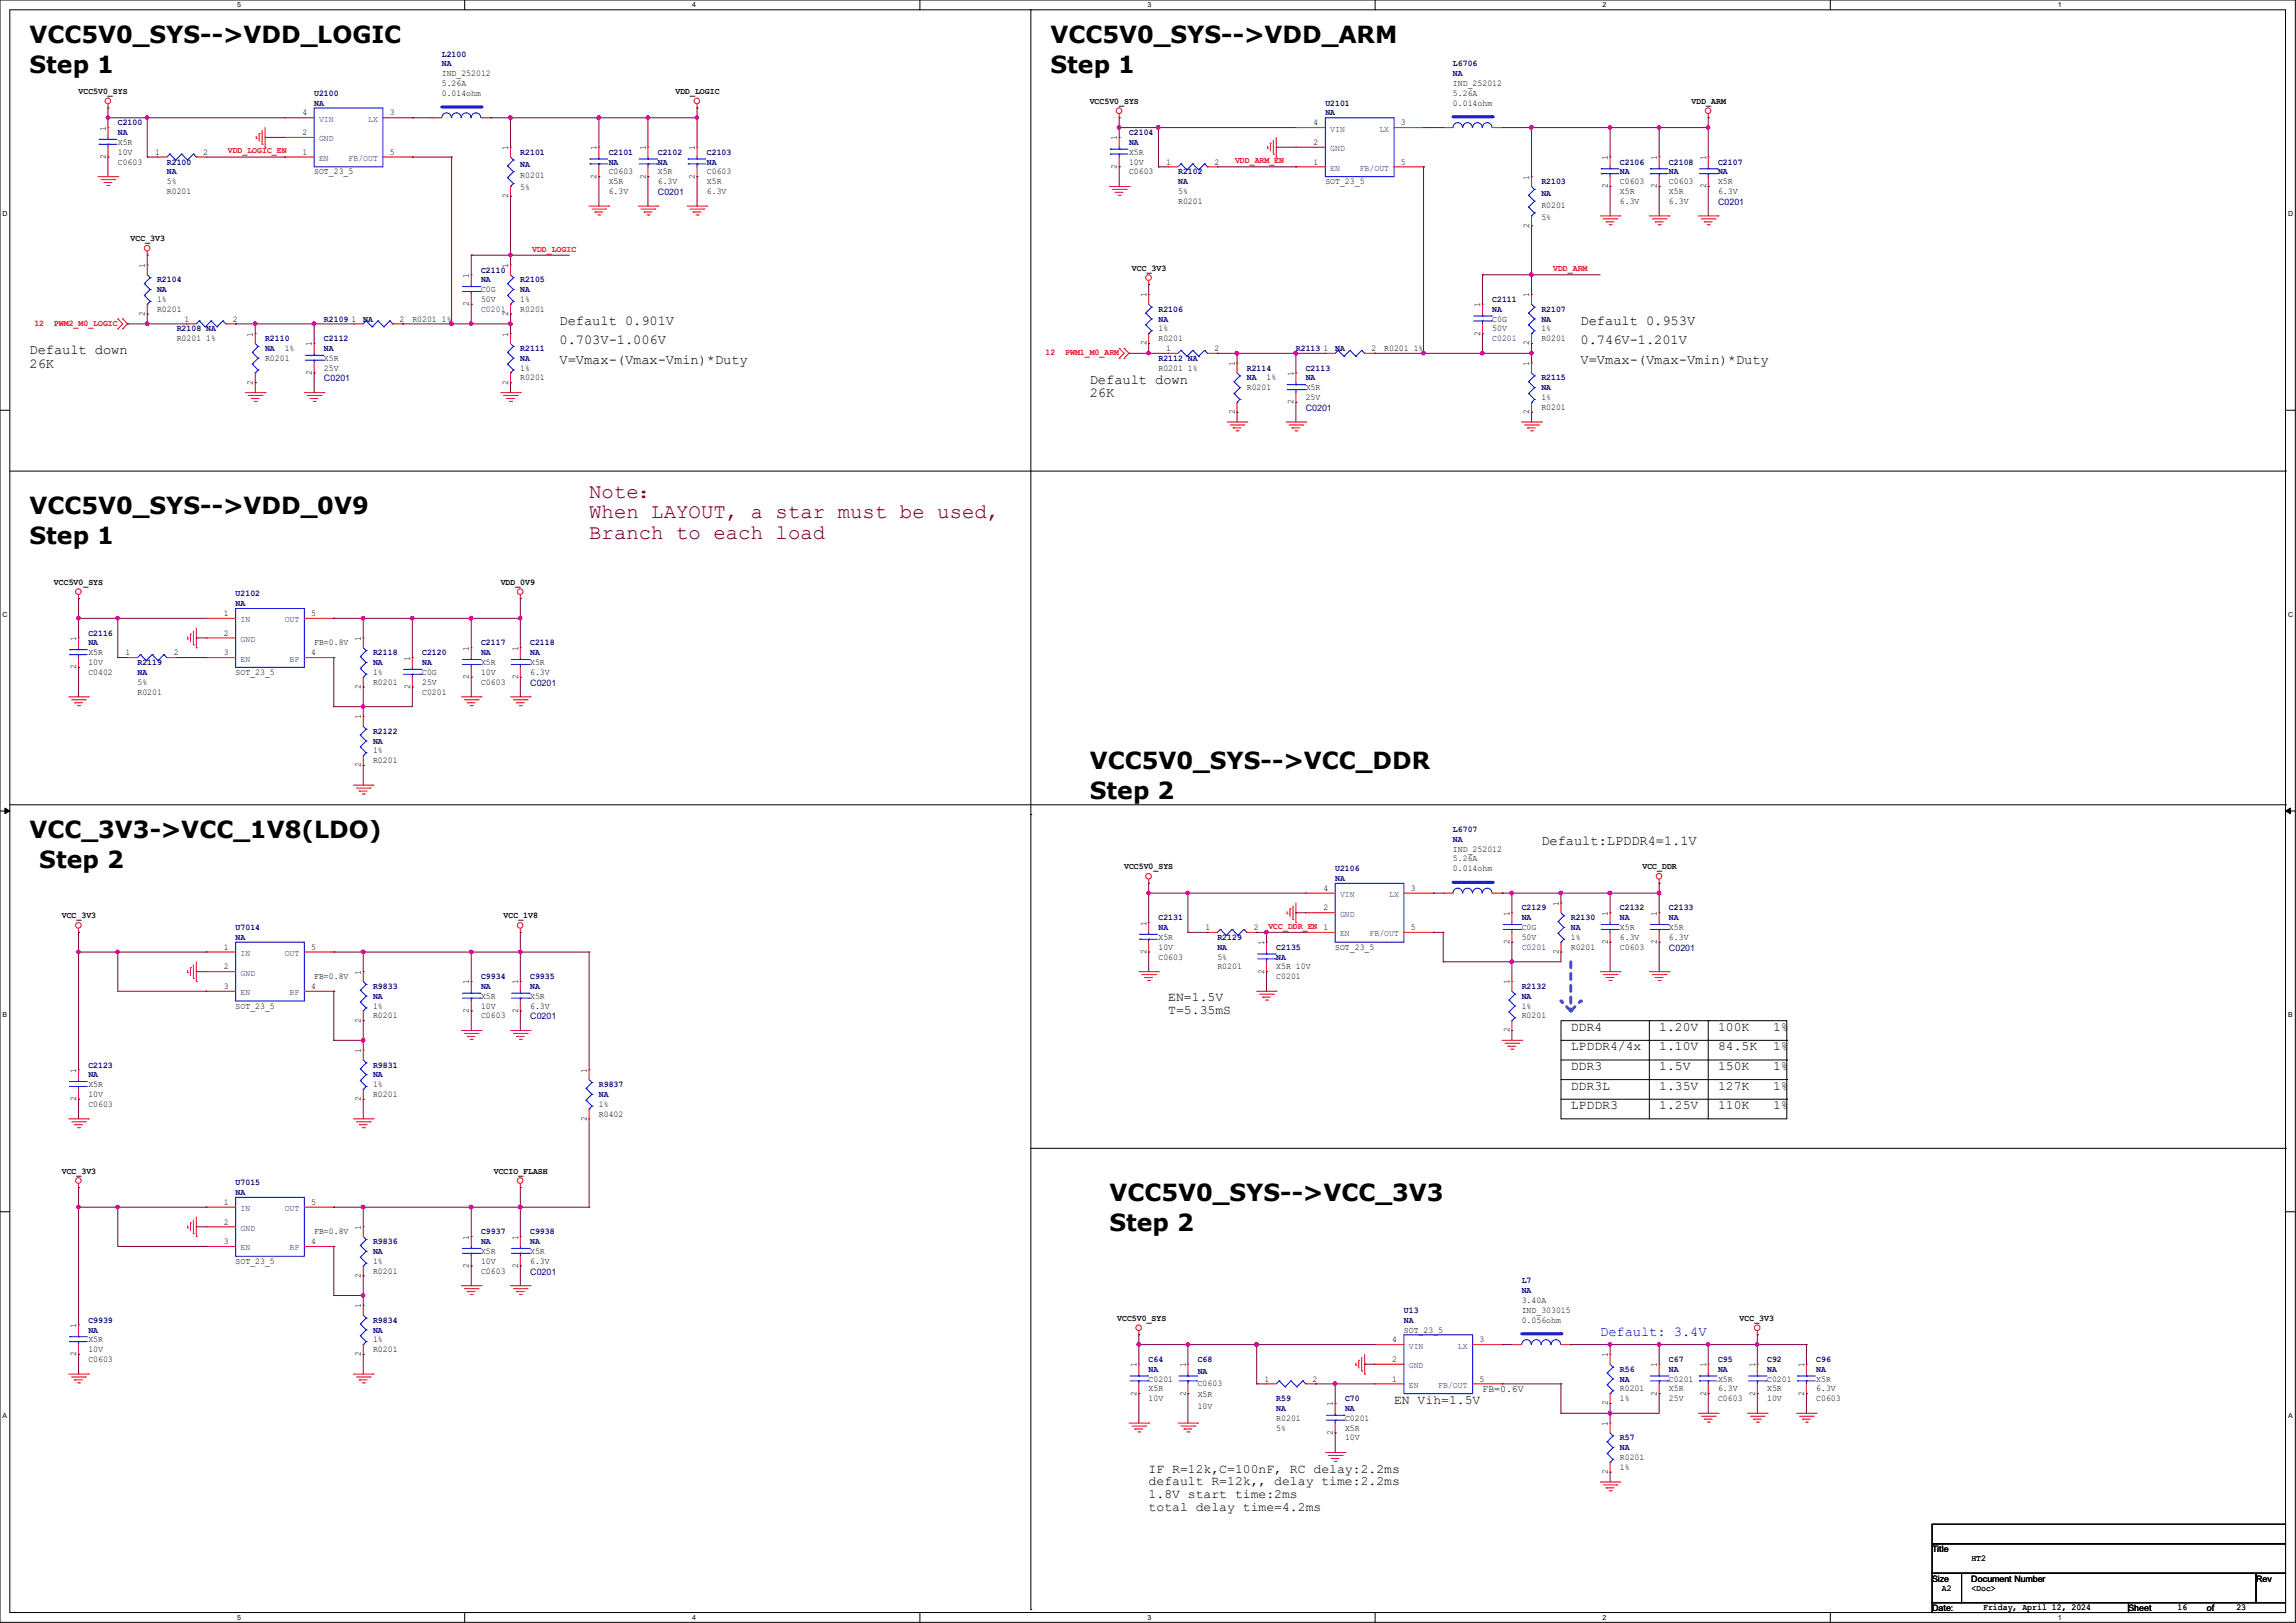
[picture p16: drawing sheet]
<svg xmlns="http://www.w3.org/2000/svg" width="297mm" height="210mm" viewBox="0 0 297 210" stroke-linecap="round" stroke-linejoin="round" font-family="sans-serif">
<defs><g id="words">
<g font-size="3">
<text x="3.8" y="5.6">VCC5V0_SYS--&gt;VDD_LOGIC</text>
<text x="135.9" y="5.6">VCC5V0_SYS--&gt;VDD_ARM</text>
<text x="3.8" y="9.4">Step 1</text>
<text x="135.9" y="9.4">Step 1</text>
<text x="3.8" y="70.4">Step 1</text>
<text x="3.8" y="66.5">VCC5V0_SYS--&gt;VDD_0V9</text>
<text x="141" y="99.6">VCC5V0_SYS--&gt;VCC_DDR</text>
<text x="141" y="103.4">Step 2</text>
<text x="3.8" y="108.5">VCC_3V3-&gt;VCC_1V8(LDO)</text>
<text x="5.1" y="112.3">Step 2</text>
<text x="143.5" y="155.4">VCC5V0_SYS--&gt;VCC_3V3</text>
<text x="143.5" y="159.3">Step 2</text>
</g>
<g font-size="2.7" fill="#7f0000">
<text x="76.2" y="64.4">Note：</text>
<text x="76.2" y="67.1">When LAYOUT, a star must be used,</text>
<text x="76.2" y="69.7">Branch to each load</text>
</g>
<g font-size="1.8">
<text x="3.8" y="45.8">Default down</text>
<text x="3.8" y="47.6">26K</text>
<text x="72.4" y="44.6">0.703V-1.006V</text>
<text x="72.4" y="47.1">V=Vmax-(Vmax-Vmin)*Duty</text>
<text x="72.4" y="42">Default 0.901V</text>
<text x="204.5" y="47.1">V=Vmax-(Vmax-Vmin)*Duty</text>
<text x="204.5" y="42">Default 0.953V</text>
<text x="204.5" y="44.6">0.746V-1.201V</text>
<text x="141" y="49.7">Default down</text>
<text x="141" y="51.4">26K</text>
<text x="199.4" y="109.3">Default:LPDDR4=1.1V</text>
</g>
<text font-size="1.8" fill="#00f" x="207" y="172.8">Default: 3.4V</text>
<g font-size="1.7">
<text x="151.1" y="129.6">EN=1.5V</text>
<text x="151.1" y="131.2">T=5.35mS</text>
<text x="203.2" y="133.4">DDR4</text>
<text x="203.2" y="135.9">LPDDR4/4x</text>
<text x="214.6" y="135.9">1.10V</text>
<text x="214.6" y="133.4">1.20V</text>
<text x="222.2" y="135.9">84.5K</text>
<text x="222.2" y="133.4">100K</text>
<text x="229.4" y="135.9">1%</text>
<text x="229.4" y="133.4">1%</text>
<text x="203.2" y="143.6">LPDDR3</text>
<text x="203.2" y="141">DDR3L</text>
<text x="203.2" y="138.5">DDR3</text>
<text x="214.6" y="138.5">1.5V</text>
<text x="214.6" y="143.6">1.25V</text>
<text x="214.6" y="141">1.35V</text>
<text x="222.2" y="143.6">110K</text>
<text x="222.2" y="141">127K</text>
<text x="222.2" y="138.5">150K</text>
<text x="229.4" y="143.6">1%</text>
<text x="229.4" y="141">1%</text>
<text x="229.4" y="138.5">1%</text>
<text x="180.3" y="181.7">EN Vih=1.5V</text>
<text x="148.6" y="190.5">IF R=12k,C=100nF, RC delay:2.2ms</text>
<text x="148.6" y="192.2">default R=12k,, delay time:2.2ms</text>
<text x="148.6" y="193.8">1.8V start time:2ms</text>
<text x="148.6" y="195.5">total delay time=4.2ms</text>
</g>
<text font-size="1.3" x="191.8" y="180.1">FB=0.6V</text>
<g font-size="1.1" fill="#00007f">
<text x="57.1" y="7.3">L2100</text>
<text x="57.1" y="8.6">NA</text>
<text x="188" y="8.6">L6706</text>
<text x="188" y="9.9">NA</text>
<text x="15.2" y="16.2">C2100</text>
<text x="15.2" y="17.5">NA</text>
<text x="40.6" y="12.4">U2100</text>
<text x="40.6" y="13.7">NA</text>
<text x="146" y="17.5">C2104</text>
<text x="171.4" y="13.7">U2101</text>
<text x="171.4" y="14.9">NA</text>
<text x="21.6" y="21.3">R2100</text>
<text x="21.6" y="22.6">NA</text>
<text x="67.3" y="20">R2101</text>
<text x="67.3" y="21.5">NA</text>
<text x="78.7" y="20">C2101</text>
<text x="78.7" y="21.3">NA</text>
<text x="85.1" y="20">C2102</text>
<text x="85.1" y="21.3">NA</text>
<text x="91.4" y="20">C2103</text>
<text x="91.4" y="21.3">NA</text>
<text x="146" y="18.8">NA</text>
<text x="152.4" y="22.6">R2102</text>
<text x="152.4" y="23.8">NA</text>
<text x="199.4" y="23.8">R2103</text>
<text x="209.5" y="21.3">C2106</text>
<text x="209.5" y="22.6">NA</text>
<text x="215.9" y="21.3">C2108</text>
<text x="215.9" y="22.6">NA</text>
<text x="222.2" y="21.3">C2107</text>
<text x="222.2" y="22.6">NA</text>
<text x="85.1" y="25.2">C0201</text>
<text x="199.4" y="25.4">NA</text>
<text x="222.2" y="26.5">C0201</text>
<text x="62.2" y="35.3">C2110</text>
<text x="20.3" y="36.5">R2104</text>
<text x="20.3" y="37.8">NA</text>
<text x="41.9" y="41.6">R2109</text>
<text x="47" y="41.6">NA</text>
<text x="62.2" y="36.5">NA</text>
<text x="62.2" y="40.3">C0201</text>
<text x="67.3" y="36.5">R2105</text>
<text x="67.3" y="37.8">NA</text>
<text x="149.9" y="40.3">R2106</text>
<text x="149.9" y="41.6">NA</text>
<text x="193" y="39.1">C2111</text>
<text x="193" y="40.3">NA</text>
<text x="199.4" y="40.3">R2107</text>
<text x="199.4" y="41.6">NA</text>
<text x="22.9" y="42.9">R2108 NA</text>
<text x="34.3" y="44.2">R2110</text>
<text x="34.3" y="45.4">NA</text>
<text x="41.9" y="44.2">C2112</text>
<text x="41.9" y="45.4">NA</text>
<text x="67.3" y="45.4">R2111</text>
<text x="67.3" y="46.7">NA</text>
<text x="149.9" y="46.7">R2112 NA</text>
<text x="161.3" y="48">R2114</text>
<text x="167.6" y="45.4">R2113</text>
<text x="168.9" y="48">C2113</text>
<text x="172.7" y="45.4">NA</text>
<text x="193" y="44.2">C0201</text>
<text x="41.9" y="49.4">C0201</text>
<text x="161.3" y="49.2">NA</text>
<text x="168.9" y="53.2">C0201</text>
<text x="168.9" y="49.2">NA</text>
<text x="199.4" y="49.2">R2115</text>
<text x="199.4" y="50.5">NA</text>
<text x="30.5" y="77.2">U2102</text>
<text x="11.4" y="82.3">C2116</text>
<text x="11.4" y="83.5">NA</text>
<text x="30.5" y="78.4">NA</text>
<text x="62.2" y="83.5">C2117</text>
<text x="68.6" y="83.5">C2118</text>
<text x="17.8" y="86.1">R2119</text>
<text x="17.8" y="87.3">NA</text>
<text x="48.3" y="84.8">R2118</text>
<text x="48.3" y="86.1">NA</text>
<text x="54.6" y="84.8">C2120</text>
<text x="54.6" y="86.1">NA</text>
<text x="62.2" y="84.8">NA</text>
<text x="68.6" y="88.7">C0201</text>
<text x="68.6" y="84.8">NA</text>
<text x="48.3" y="95">R2122</text>
<text x="48.3" y="96.2">NA</text>
<text x="188" y="107.7">L6707</text>
<text x="172.7" y="112.7">U2106</text>
<text x="188" y="108.9">NA</text>
<text x="149.9" y="119.1">C2131</text>
<text x="172.7" y="114">NA</text>
<text x="196.8" y="117.8">C2129</text>
<text x="196.8" y="119.1">NA</text>
<text x="203.2" y="119.1">R2130</text>
<text x="209.5" y="117.8">C2132</text>
<text x="209.5" y="119.1">NA</text>
<text x="215.9" y="117.8">C2133</text>
<text x="215.9" y="119.1">NA</text>
<text x="30.5" y="120.4">U7014</text>
<text x="30.5" y="121.6">NA</text>
<text x="149.9" y="120.4">NA</text>
<text x="157.5" y="121.6">R2129</text>
<text x="157.5" y="122.9">NA</text>
<text x="165.1" y="122.9">C2135</text>
<text x="165.1" y="124.2">NA</text>
<text x="196.8" y="122.9">C0201</text>
<text x="203.2" y="120.4">NA</text>
<text x="215.9" y="123">C0201</text>
<text x="48.3" y="128">R9833</text>
<text x="48.3" y="129.2">NA</text>
<text x="62.2" y="126.7">C9934</text>
<text x="62.2" y="128">NA</text>
<text x="68.6" y="131.9">C0201</text>
<text x="68.6" y="126.7">C9935</text>
<text x="68.6" y="128">NA</text>
<text x="196.8" y="128">R2132</text>
<text x="196.8" y="129.2">NA</text>
<text x="11.4" y="138.1">C2123</text>
<text x="11.4" y="139.4">NA</text>
<text x="48.3" y="138.1">R9831</text>
<text x="48.3" y="139.4">NA</text>
<text x="77.5" y="140.7">R9837</text>
<text x="77.5" y="141.9">NA</text>
<text x="30.5" y="153.4">U7015</text>
<text x="30.5" y="154.6">NA</text>
<text x="48.3" y="161">R9836</text>
<text x="62.2" y="159.7">C9937</text>
<text x="62.2" y="161">NA</text>
<text x="68.6" y="159.7">C9938</text>
<text x="68.6" y="161">NA</text>
<text x="48.3" y="162.3">NA</text>
<text x="68.6" y="164.9">C0201</text>
<text x="196.8" y="166.1">L7</text>
<text x="196.8" y="167.3">NA</text>
<text x="11.4" y="171.2">C9939</text>
<text x="11.4" y="172.4">NA</text>
<text x="48.3" y="171.2">R9834</text>
<text x="48.3" y="172.4">NA</text>
<text x="181.6" y="169.9">U13</text>
<text x="181.6" y="171.2">NA</text>
<text x="148.6" y="176.2">C64</text>
<text x="148.6" y="177.5">NA</text>
<text x="154.9" y="176.2">C68</text>
<text x="154.9" y="177.8">NA</text>
<text x="209.5" y="177.5">R56</text>
<text x="209.5" y="178.8">NA</text>
<text x="215.9" y="176.2">C67</text>
<text x="215.9" y="177.5">NA</text>
<text x="222.2" y="176.2">C95</text>
<text x="222.2" y="177.5">NA</text>
<text x="228.6" y="176.2">C92</text>
<text x="228.6" y="177.5">NA</text>
<text x="234.9" y="176.2">C96</text>
<text x="234.9" y="177.5">NA</text>
<text x="165.1" y="181.3">R59</text>
<text x="165.1" y="182.6">NA</text>
<text x="174" y="181.3">C70</text>
<text x="174" y="182.6">NA</text>
<text x="209.5" y="186.4">R57</text>
<text x="209.5" y="187.7">NA</text>
</g>
<g font-size="1.1">
<text x="57.1" y="9.9">IND_252012</text>
<text x="57.1" y="11.1">5.26A</text>
<text x="188" y="11.1">IND_252012</text>
<text x="10.2" y="12.1">VCC5V0_SYS</text>
<text x="13.7" y="16.9" transform="rotate(-90 13.7 16.9)">1</text>
<text x="39.1" y="17.5">2</text>
<text x="39.1" y="14.9">4</text>
<text x="50.4" y="14.9">3</text>
<text x="57.1" y="12.4">0.014ohm</text>
<text x="87.4" y="12.1">VDD_LOGIC</text>
<text x="141" y="13.4">VCC5V0_SYS</text>
<text x="169.9" y="16.2">4</text>
<text x="181.2" y="16.2">3</text>
<text x="188" y="12.4">5.26A</text>
<text x="188" y="13.7">0.014ohm</text>
<text x="218.8" y="13.4">VDD_ARM</text>
<text x="13.7" y="20.6" transform="rotate(-90 13.7 20.6)">2</text>
<text x="15.2" y="21.3">C0603</text>
<text x="15.2" y="18.8">X5R</text>
<text x="15.2" y="20">10V</text>
<text x="20.1" y="20">1</text>
<text x="21.6" y="23.8">5%</text>
<text x="26.3" y="20">2</text>
<text x="39.1" y="20">1</text>
<text x="40.6" y="22.6">SOT_23_5</text>
<text x="50.4" y="20">5</text>
<text x="65.7" y="19.4" transform="rotate(-90 65.7 19.4)">1</text>
<text x="67.3" y="23.1">R0201</text>
<text x="77.2" y="23.1" transform="rotate(-90 77.2 23.1)">2</text>
<text x="77.2" y="19.4" transform="rotate(-90 77.2 19.4)">1</text>
<text x="78.7" y="22.6">C0603</text>
<text x="78.7" y="23.8">X5R</text>
<text x="83.5" y="23.1" transform="rotate(-90 83.5 23.1)">2</text>
<text x="83.5" y="19.4" transform="rotate(-90 83.5 19.4)">1</text>
<text x="85.1" y="22.6">X5R</text>
<text x="85.1" y="23.8">6.3V</text>
<text x="89.9" y="23.1" transform="rotate(-90 89.9 23.1)">2</text>
<text x="89.9" y="19.4" transform="rotate(-90 89.9 19.4)">1</text>
<text x="91.4" y="22.6">C0603</text>
<text x="91.4" y="23.8">X5R</text>
<text x="144.5" y="21.8" transform="rotate(-90 144.5 21.8)">2</text>
<text x="144.5" y="18.2" transform="rotate(-90 144.5 18.2)">1</text>
<text x="146" y="22.6">C0603</text>
<text x="146" y="20">X5R</text>
<text x="146" y="21.3">10V</text>
<text x="150.9" y="21.3">1</text>
<text x="157.1" y="21.3">2</text>
<text x="169.9" y="21.3">1</text>
<text x="169.9" y="18.8">2</text>
<text x="171.4" y="23.8">SOT_23_5</text>
<text x="181.2" y="21.3">5</text>
<text x="197.8" y="23.2" transform="rotate(-90 197.8 23.2)">1</text>
<text x="208" y="20.7" transform="rotate(-90 208 20.7)">1</text>
<text x="209.5" y="23.8">C0603</text>
<text x="214.3" y="20.7" transform="rotate(-90 214.3 20.7)">1</text>
<text x="215.9" y="23.8">C0603</text>
<text x="220.7" y="20.7" transform="rotate(-90 220.7 20.7)">1</text>
<text x="222.2" y="23.8">X5R</text>
<text x="21.6" y="25.1">R0201</text>
<text x="65.7" y="25.7" transform="rotate(-90 65.7 25.7)">2</text>
<text x="67.3" y="24.6">5%</text>
<text x="78.7" y="25.1">6.3V</text>
<text x="91.4" y="25.1">6.3V</text>
<text x="152.4" y="26.4">R0201</text>
<text x="152.4" y="25.1">5%</text>
<text x="197.8" y="29.5" transform="rotate(-90 197.8 29.5)">2</text>
<text x="199.4" y="26.9">R0201</text>
<text x="199.4" y="28.4">5%</text>
<text x="208" y="24.4" transform="rotate(-90 208 24.4)">2</text>
<text x="209.5" y="25.1">X5R</text>
<text x="209.5" y="26.4">6.3V</text>
<text x="214.3" y="24.4" transform="rotate(-90 214.3 24.4)">2</text>
<text x="215.9" y="25.1">X5R</text>
<text x="215.9" y="26.4">6.3V</text>
<text x="220.7" y="24.4" transform="rotate(-90 220.7 24.4)">2</text>
<text x="222.2" y="25.1">6.3V</text>
<text x="16.9" y="31.2">VCC_3V3</text>
<text x="18.8" y="34.7" transform="rotate(-90 18.8 34.7)">1</text>
<text x="60.7" y="35.9" transform="rotate(-90 60.7 35.9)">1</text>
<text x="65.7" y="34.7" transform="rotate(-90 65.7 34.7)">1</text>
<text x="146.4" y="35">VCC_3V3</text>
<text x="18.8" y="40.9" transform="rotate(-90 18.8 40.9)">2</text>
<text x="20.3" y="40.3">R0201</text>
<text x="20.3" y="39.1">1%</text>
<text x="23.9" y="41.6">1</text>
<text x="30.1" y="41.6">2</text>
<text x="45.5" y="41.6">1</text>
<text x="51.7" y="41.6">2</text>
<text x="53.3" y="41.6">R0201 1%</text>
<text x="60.7" y="39.6" transform="rotate(-90 60.7 39.6)">2</text>
<text x="62.2" y="37.8">C0G</text>
<text x="62.2" y="39.1">50V</text>
<text x="65.7" y="40.9" transform="rotate(-90 65.7 40.9)">2</text>
<text x="67.3" y="40.3">R0201</text>
<text x="67.3" y="39.1">1%</text>
<text x="148.3" y="38.5" transform="rotate(-90 148.3 38.5)">1</text>
<text x="191.5" y="39.8" transform="rotate(-90 191.5 39.8)">1</text>
<text x="193" y="41.6">C0G</text>
<text x="197.8" y="38.5" transform="rotate(-90 197.8 38.5)">1</text>
<text x="22.9" y="44.2">R0201 1%</text>
<text x="32.7" y="43.6" transform="rotate(-90 32.7 43.6)">1</text>
<text x="34.3" y="46.7">R0201</text>
<text x="36.8" y="45.4">1%</text>
<text x="40.3" y="44.8" transform="rotate(-90 40.3 44.8)">1</text>
<text x="41.9" y="46.7">X5R</text>
<text x="41.9" y="48">25V</text>
<text x="65.7" y="43.6" transform="rotate(-90 65.7 43.6)">1</text>
<text x="67.3" y="48">1%</text>
<text x="148.3" y="44.7" transform="rotate(-90 148.3 44.7)">2</text>
<text x="149.9" y="48">R0201 1%</text>
<text x="149.9" y="44.2">R0201</text>
<text x="149.9" y="42.9">1%</text>
<text x="150.9" y="45.4">1</text>
<text x="157.1" y="45.4">2</text>
<text x="159.7" y="47.4" transform="rotate(-90 159.7 47.4)">1</text>
<text x="171.2" y="45.4">1</text>
<text x="177.4" y="45.4">2</text>
<text x="179.1" y="45.4">R0201 1%</text>
<text x="191.5" y="43.4" transform="rotate(-90 191.5 43.4)">2</text>
<text x="193" y="42.9">50V</text>
<text x="197.8" y="47.4" transform="rotate(-90 197.8 47.4)">1</text>
<text x="197.8" y="44.7" transform="rotate(-90 197.8 44.7)">2</text>
<text x="199.4" y="44.2">R0201</text>
<text x="199.4" y="42.9">1%</text>
<text x="32.7" y="49.8" transform="rotate(-90 32.7 49.8)">2</text>
<text x="40.3" y="48.5" transform="rotate(-90 40.3 48.5)">2</text>
<text x="65.7" y="49.8" transform="rotate(-90 65.7 49.8)">2</text>
<text x="67.3" y="49.2">R0201</text>
<text x="159.7" y="53.6" transform="rotate(-90 159.7 53.6)">2</text>
<text x="161.3" y="50.5">R0201</text>
<text x="163.8" y="49.2">1%</text>
<text x="167.3" y="52.3" transform="rotate(-90 167.3 52.3)">2</text>
<text x="167.3" y="48.6" transform="rotate(-90 167.3 48.6)">1</text>
<text x="168.9" y="50.5">X5R</text>
<text x="168.9" y="51.8">25V</text>
<text x="197.8" y="53.6" transform="rotate(-90 197.8 53.6)">2</text>
<text x="199.4" y="53">R0201</text>
<text x="199.4" y="51.8">1%</text>
<text x="7" y="75.7">VCC5V0_SYS</text>
<text x="64.8" y="75.7">VDD_0V9</text>
<text x="9.9" y="82.9" transform="rotate(-90 9.9 82.9)">1</text>
<text x="29" y="79.7">1</text>
<text x="29" y="82.3">2</text>
<text x="40.3" y="79.7">5</text>
<text x="40.6" y="83.5">FB=0.8V</text>
<text x="46.7" y="82.9" transform="rotate(-90 46.7 82.9)">1</text>
<text x="9.9" y="86.6" transform="rotate(-90 9.9 86.6)">2</text>
<text x="11.4" y="87.3">C0402</text>
<text x="11.4" y="84.8">X5R</text>
<text x="11.4" y="86.1">10V</text>
<text x="16.3" y="84.8">1</text>
<text x="17.8" y="89.9">R0201</text>
<text x="17.8" y="88.6">5%</text>
<text x="22.5" y="84.8">2</text>
<text x="29" y="84.8">3</text>
<text x="30.5" y="87.3">SOT_23_5</text>
<text x="40.3" y="84.8">4</text>
<text x="46.7" y="89.2" transform="rotate(-90 46.7 89.2)">2</text>
<text x="48.3" y="88.6">R0201</text>
<text x="48.3" y="87.3">1%</text>
<text x="53" y="89.2" transform="rotate(-90 53 89.2)">2</text>
<text x="53" y="85.5" transform="rotate(-90 53 85.5)">1</text>
<text x="54.6" y="89.9">C0201</text>
<text x="54.6" y="87.3">C0G</text>
<text x="54.6" y="88.6">25V</text>
<text x="60.7" y="87.9" transform="rotate(-90 60.7 87.9)">2</text>
<text x="60.7" y="84.2" transform="rotate(-90 60.7 84.2)">1</text>
<text x="62.2" y="88.6">C0603</text>
<text x="62.2" y="86.1">X5R</text>
<text x="62.2" y="87.3">10V</text>
<text x="67" y="87.9" transform="rotate(-90 67 87.9)">2</text>
<text x="67" y="84.2" transform="rotate(-90 67 84.2)">1</text>
<text x="68.6" y="86.1">X5R</text>
<text x="68.6" y="87.3">6.3V</text>
<text x="46.7" y="93.1" transform="rotate(-90 46.7 93.1)">1</text>
<text x="46.7" y="99.3" transform="rotate(-90 46.7 99.3)">2</text>
<text x="48.3" y="98.8">R0201</text>
<text x="48.3" y="97.5">1%</text>
<text x="145.4" y="112.5">VCC5V0_SYS</text>
<text x="188" y="110.2">IND_252012</text>
<text x="188" y="111.5">5.26A</text>
<text x="188" y="112.7">0.014ohm</text>
<text x="212.5" y="112.5">VCC_DDR</text>
<text x="8" y="118.8">VCC_3V3</text>
<text x="65.2" y="118.8">VCC_1V8</text>
<text x="148.3" y="119.8" transform="rotate(-90 148.3 119.8)">1</text>
<text x="171.2" y="117.8">2</text>
<text x="171.2" y="115.3">4</text>
<text x="182.5" y="115.3">3</text>
<text x="195.3" y="118.5" transform="rotate(-90 195.3 118.5)">1</text>
<text x="201.6" y="117.2" transform="rotate(-90 201.6 117.2)">1</text>
<text x="208" y="118.5" transform="rotate(-90 208 118.5)">1</text>
<text x="214.3" y="118.5" transform="rotate(-90 214.3 118.5)">1</text>
<text x="29" y="122.9">1</text>
<text x="29" y="125.4">2</text>
<text x="40.3" y="122.9">5</text>
<text x="148.3" y="123.4" transform="rotate(-90 148.3 123.4)">2</text>
<text x="149.9" y="124.2">C0603</text>
<text x="149.9" y="121.6">X5R</text>
<text x="149.9" y="122.9">10V</text>
<text x="156" y="120.4">1</text>
<text x="157.5" y="125.4">R0201</text>
<text x="157.5" y="124.2">5%</text>
<text x="162.2" y="120.4">2</text>
<text x="163.5" y="126" transform="rotate(-90 163.5 126)">2</text>
<text x="163.5" y="122.3" transform="rotate(-90 163.5 122.3)">1</text>
<text x="165.1" y="125.4">X5R 10V</text>
<text x="172.7" y="122.9">SOT_23_5</text>
<text x="182.5" y="120.4">5</text>
<text x="195.3" y="122.2" transform="rotate(-90 195.3 122.2)">2</text>
<text x="196.8" y="120.4">C0G</text>
<text x="196.8" y="121.6">50V</text>
<text x="201.6" y="123.4" transform="rotate(-90 201.6 123.4)">2</text>
<text x="203.2" y="122.9">R0201</text>
<text x="203.2" y="121.6">1%</text>
<text x="208" y="122.2" transform="rotate(-90 208 122.2)">2</text>
<text x="209.5" y="122.9">C0603</text>
<text x="209.5" y="120.4">X5R</text>
<text x="209.5" y="121.6">6.3V</text>
<text x="214.3" y="122.2" transform="rotate(-90 214.3 122.2)">2</text>
<text x="215.9" y="120.4">X5R</text>
<text x="215.9" y="121.6">6.3V</text>
<text x="29" y="128">3</text>
<text x="30.5" y="130.5">SOT_23_5</text>
<text x="40.3" y="128">4</text>
<text x="40.6" y="126.7">FB=0.8V</text>
<text x="46.7" y="126.1" transform="rotate(-90 46.7 126.1)">1</text>
<text x="48.3" y="131.8">R0201</text>
<text x="48.3" y="130.5">1%</text>
<text x="60.7" y="131.1" transform="rotate(-90 60.7 131.1)">2</text>
<text x="60.7" y="127.4" transform="rotate(-90 60.7 127.4)">1</text>
<text x="62.2" y="131.8">C0603</text>
<text x="62.2" y="129.2">X5R</text>
<text x="62.2" y="130.5">10V</text>
<text x="67" y="131.1" transform="rotate(-90 67 131.1)">2</text>
<text x="67" y="127.4" transform="rotate(-90 67 127.4)">1</text>
<text x="68.6" y="129.2">X5R</text>
<text x="68.6" y="130.5">6.3V</text>
<text x="165.1" y="126.7">C0201</text>
<text x="195.3" y="127.4" transform="rotate(-90 195.3 127.4)">1</text>
<text x="196.8" y="131.8">R0201</text>
<text x="196.8" y="130.5">1%</text>
<text x="46.7" y="136.3" transform="rotate(-90 46.7 136.3)">1</text>
<text x="46.7" y="132.3" transform="rotate(-90 46.7 132.3)">2</text>
<text x="195.3" y="133.6" transform="rotate(-90 195.3 133.6)">2</text>
<text x="9.9" y="142.5" transform="rotate(-90 9.9 142.5)">2</text>
<text x="9.9" y="138.8" transform="rotate(-90 9.9 138.8)">1</text>
<text x="11.4" y="143.2">C0603</text>
<text x="11.4" y="140.7">X5R</text>
<text x="11.4" y="141.9">10V</text>
<text x="46.7" y="142.5" transform="rotate(-90 46.7 142.5)">2</text>
<text x="48.3" y="141.9">R0201</text>
<text x="48.3" y="140.7">1%</text>
<text x="75.9" y="138.8" transform="rotate(-90 75.9 138.8)">1</text>
<text x="77.5" y="143.2">1%</text>
<text x="75.9" y="145" transform="rotate(-90 75.9 145)">2</text>
<text x="77.5" y="144.5">R0402</text>
<text x="8" y="151.9">VCC_3V3</text>
<text x="29" y="155.9">1</text>
<text x="40.3" y="155.9">5</text>
<text x="63.9" y="151.9">VCCIO_FLASH</text>
<text x="29" y="158.5">2</text>
<text x="29" y="161">3</text>
<text x="40.3" y="161">4</text>
<text x="40.6" y="159.7">FB=0.8V</text>
<text x="46.7" y="159.1" transform="rotate(-90 46.7 159.1)">1</text>
<text x="60.7" y="160.4" transform="rotate(-90 60.7 160.4)">1</text>
<text x="67" y="160.4" transform="rotate(-90 67 160.4)">1</text>
<text x="30.5" y="163.5">SOT_23_5</text>
<text x="46.7" y="165.4" transform="rotate(-90 46.7 165.4)">2</text>
<text x="48.3" y="164.8">R0201</text>
<text x="48.3" y="163.5">1%</text>
<text x="60.7" y="164.1" transform="rotate(-90 60.7 164.1)">2</text>
<text x="62.2" y="164.8">C0603</text>
<text x="62.2" y="162.3">X5R</text>
<text x="62.2" y="163.5">10V</text>
<text x="67" y="164.1" transform="rotate(-90 67 164.1)">2</text>
<text x="68.6" y="162.3">X5R</text>
<text x="68.6" y="163.5">6.3V</text>
<text x="9.9" y="171.8" transform="rotate(-90 9.9 171.8)">1</text>
<text x="11.4" y="173.7">X5R</text>
<text x="46.7" y="169.3" transform="rotate(-90 46.7 169.3)">1</text>
<text x="48.3" y="173.7">1%</text>
<text x="144.5" y="170.9">VCC5V0_SYS</text>
<text x="180.1" y="173.7">4</text>
<text x="181.6" y="172.4">SOT_23_5</text>
<text x="191.4" y="173.7">3</text>
<text x="196.8" y="169.9">IND_303015</text>
<text x="196.8" y="168.6">3.40A</text>
<text x="196.8" y="171.2">0.056ohm</text>
<text x="225" y="170.9">VCC_3V3</text>
<text x="9.9" y="175.5" transform="rotate(-90 9.9 175.5)">2</text>
<text x="11.4" y="176.2">C0603</text>
<text x="11.4" y="175">10V</text>
<text x="46.7" y="175.5" transform="rotate(-90 46.7 175.5)">2</text>
<text x="48.3" y="175">R0201</text>
<text x="147" y="176.9" transform="rotate(-90 147 176.9)">1</text>
<text x="148.6" y="178.8">C0201</text>
<text x="153.4" y="176.9" transform="rotate(-90 153.4 176.9)">1</text>
<text x="154.9" y="179.3">C0603</text>
<text x="163.6" y="178.8">1</text>
<text x="169.8" y="178.8">2</text>
<text x="180.1" y="178.8">1</text>
<text x="180.1" y="176.2">2</text>
<text x="191.4" y="178.8">5</text>
<text x="208" y="175.6" transform="rotate(-90 208 175.6)">1</text>
<text x="214.3" y="176.9" transform="rotate(-90 214.3 176.9)">1</text>
<text x="215.9" y="178.8">C0201</text>
<text x="220.7" y="176.9" transform="rotate(-90 220.7 176.9)">1</text>
<text x="222.2" y="178.8">X5R</text>
<text x="227" y="176.9" transform="rotate(-90 227 176.9)">1</text>
<text x="228.6" y="178.8">C0201</text>
<text x="233.4" y="176.9" transform="rotate(-90 233.4 176.9)">1</text>
<text x="234.9" y="178.8">X5R</text>
<text x="147" y="180.6" transform="rotate(-90 147 180.6)">2</text>
<text x="148.6" y="180">X5R</text>
<text x="148.6" y="181.3">10V</text>
<text x="153.4" y="180.6" transform="rotate(-90 153.4 180.6)">2</text>
<text x="154.9" y="180.8">X5R</text>
<text x="154.9" y="182.3">10V</text>
<text x="165.1" y="183.9">R0201</text>
<text x="165.1" y="185.1">5%</text>
<text x="172.4" y="185.7" transform="rotate(-90 172.4 185.7)">2</text>
<text x="172.4" y="182" transform="rotate(-90 172.4 182)">1</text>
<text x="174" y="183.9">C0201</text>
<text x="174" y="185.1">X5R</text>
<text x="208" y="184.5" transform="rotate(-90 208 184.5)">1</text>
<text x="208" y="181.9" transform="rotate(-90 208 181.9)">2</text>
<text x="209.5" y="180">R0201</text>
<text x="209.5" y="181.3">1%</text>
<text x="214.3" y="180.6" transform="rotate(-90 214.3 180.6)">2</text>
<text x="215.9" y="180">X5R</text>
<text x="215.9" y="181.3">25V</text>
<text x="220.7" y="180.6" transform="rotate(-90 220.7 180.6)">2</text>
<text x="222.2" y="181.3">C0603</text>
<text x="222.2" y="180">6.3V</text>
<text x="227" y="180.6" transform="rotate(-90 227 180.6)">2</text>
<text x="228.6" y="180">X5R</text>
<text x="228.6" y="181.3">10V</text>
<text x="233.4" y="180.6" transform="rotate(-90 233.4 180.6)">2</text>
<text x="234.9" y="181.3">C0603</text>
<text x="234.9" y="180">6.3V</text>
<text x="174" y="186.4">10V</text>
<text x="208" y="190.8" transform="rotate(-90 208 190.8)">2</text>
<text x="209.5" y="188.9">R0201</text>
<text x="209.5" y="190.2">1%</text>
<text x="249.9" y="200.9">Title</text>
<text x="255" y="202">HT2</text>
<text x="249.9" y="204.7">Size</text>
<text x="249.9" y="208.5">Date:</text>
<text x="251.2" y="205.8">A2</text>
<text x="255" y="204.7">Document Number</text>
<text x="255" y="205.8">&lt;Doc&gt;</text>
<text x="256.5" y="208.4">Friday, April 12, 2024</text>
<text x="275.3" y="208.5">Sheet</text>
<text x="281.7" y="208.4">16</text>
<text x="285.5" y="208.5">of</text>
<text x="289.3" y="208.4">23</text>
<text x="291.8" y="204.7">Rev</text>
</g>
<g font-size="1.1" fill="#003f7f">
<text x="41.3" y="15.7">VIN</text>
<text x="47.6" y="15.7">LX</text>
<text x="172.1" y="17">VIN</text>
<text x="178.4" y="17">LX</text>
<text x="41.3" y="20.8">EN</text>
<text x="41.3" y="18.3">GND</text>
<text x="45.1" y="20.8">FB/OUT</text>
<text x="172.1" y="22.1">EN</text>
<text x="172.1" y="19.6">GND</text>
<text x="175.9" y="22.1">FB/OUT</text>
<text x="31.1" y="80.5">IN</text>
<text x="31.1" y="83.1">GND</text>
<text x="36.8" y="80.5">OUT</text>
<text x="31.1" y="85.6">EN</text>
<text x="37.5" y="85.6">BP</text>
<text x="173.4" y="118.6">GND</text>
<text x="173.4" y="116.1">VIN</text>
<text x="179.7" y="116.1">LX</text>
<text x="31.1" y="123.7">IN</text>
<text x="36.8" y="123.7">OUT</text>
<text x="173.4" y="121.2">EN</text>
<text x="177.2" y="121.2">FB/OUT</text>
<text x="31.1" y="126.2">GND</text>
<text x="31.1" y="128.8">EN</text>
<text x="37.5" y="128.8">BP</text>
<text x="31.1" y="156.7">IN</text>
<text x="31.1" y="159.3">GND</text>
<text x="31.1" y="161.8">EN</text>
<text x="36.8" y="156.7">OUT</text>
<text x="37.5" y="161.8">BP</text>
<text x="182.2" y="179.6">EN</text>
<text x="182.2" y="177">GND</text>
<text x="182.2" y="174.5">VIN</text>
<text x="186.1" y="179.6">FB/OUT</text>
<text x="188.6" y="174.5">LX</text>
</g>
<g font-size="1.1" fill="#f00">
<text x="29.5" y="19.9">VDD_LOGIC_EN</text>
<text x="159.8" y="21.1">VDD_ARM_EN</text>
<text x="68.8" y="32.6">VDD_LOGIC</text>
<text x="200.9" y="35.1">VDD_ARM</text>
<text x="4.4" y="42.1">12</text>
<text x="7" y="42.1">PWM2_M0_LOGIC</text>
<text x="135.3" y="45.9">12</text>
<text x="137.8" y="45.9">PWM1_M0_ARM</text>
<text x="164.1" y="120.2">VCC_DDR_EN 1</text>
</g>
<g font-size=".9">
<text x="30.7" y=".9">5</text>
<text x="89.5" y=".9">4</text>
<text x="148.4" y=".9">3</text>
<text x="207.3" y=".9">2</text>
<text x="266.2" y=".9">1</text>
<text x=".3" y="28">D</text>
<text x="296" y="28">D</text>
<text x=".3" y="79.8">C</text>
<text x="296" y="79.8">C</text>
<text x=".3" y="131.7">B</text>
<text x="296" y="131.7">B</text>
<text x=".3" y="183.5">A</text>
<text x="296" y="183.5">A</text>
<text x="30.7" y="209.6">5</text>
<text x="89.5" y="209.6">4</text>
<text x="148.4" y="209.6">3</text>
<text x="207.3" y="209.6">2</text>
<text x="266.2" y="209.6">1</text>
</g>
</g></defs>
<path d="M0 0h296.9v209.9h-296.9zM1.3 1.3h294.4v207.4h-294.4z" fill="none" stroke="#000" stroke-width=".13"/>
<g fill="#fff">
<path d="M30.7 .1h.5v1h-.5z"/>
<path d="M30.7 208.8h.5v1h-.5z"/>
</g>
<path d="M60.1 0v1.3M60.1 208.7v1.2" fill="none" stroke="#000" stroke-width=".13"/>
<g fill="#fff">
<path d="M89.5 .1h.5v1h-.5z"/>
<path d="M89.5 208.8h.5v1h-.5z"/>
</g>
<path d="M119 0v1.3M119 208.7v1.2" fill="none" stroke="#000" stroke-width=".13"/>
<g fill="#fff">
<path d="M148.4 .1h.5v1h-.5z"/>
<path d="M148.4 208.8h.5v1h-.5z"/>
</g>
<path d="M177.9 0v1.3M177.9 208.7v1.2" fill="none" stroke="#000" stroke-width=".13"/>
<g fill="#fff">
<path d="M207.3 .1h.5v1h-.5z"/>
<path d="M207.3 208.8h.5v1h-.5z"/>
</g>
<path d="M236.8 0v1.3M236.8 208.7v1.2" fill="none" stroke="#000" stroke-width=".13"/>
<g fill="#fff">
<path d="M266.2 .1h.5v1h-.5z"/>
<path d="M266.2 208.8h.5v1h-.5z"/>
<path d="M.3 27.2h.7v1h-.7z"/>
<path d="M296 27.2h.6v1h-.6z"/>
<path d="M.3 79h.7v1h-.7z"/>
<path d="M296 79h.6v1h-.6z"/>
</g>
<path d="M0 53.1h1.3M295.7 53.1h1.2" fill="none" stroke="#000" stroke-width=".13"/>
<g fill="#fff">
<path d="M.3 130.9h.6v1h-.6z"/>
<path d="M296 130.9h.6v1h-.6z"/>
</g>
<path d="M0 104.9h1.3M295.7 104.9h1.2" fill="none" stroke="#000" stroke-width=".13"/>
<path d="M.6 104.6l.7 .3-.7 .4zM295.7 104.9l.6-.3v.7z" fill="#000" stroke="#000" stroke-width=".13"/>
<g fill="#fff">
<path d="M.3 182.7h.6v1h-.6z"/>
<path d="M296 182.7h.5v1h-.5z"/>
</g>
<path d="M133.4 1.3h.1M133.4 1.3v59.7M1.3 61h294.4M295.7 61h.1M1.3 104.1h294.4M295.7 104.1h.1M201.9 132.1h29.2v12.7h-29.2zM0 156.8h1.3M133.4 148.6h162.3M295.7 148.6h.1M295.7 156.8h1.2" fill="none" stroke="#000" stroke-width=".13"/>
<path d="M203.2 124.5v6.3" fill="none" stroke="#7f00ff" stroke-width=".38" stroke-dasharray=".8 .8"/>
<circle cx="203.2" cy="130.8" r=".19" fill="#7f00ff" stroke-dasharray=".8 .8"/>
<path d="M203.2 130.8l-1.3-1.3" fill="none" stroke="#7f00ff" stroke-width=".38" stroke-dasharray=".8 .8"/>
<circle cx="201.9" cy="129.5" r=".19" fill="#7f00ff" stroke-dasharray=".8 .8"/>
<path d="M203.2 130.8l1.3-1.3" fill="none" stroke="#7f00ff" stroke-width=".38" stroke-dasharray=".8 .8"/>
<circle cx="204.5" cy="129.5" r=".19" fill="#7f00ff" stroke-dasharray=".8 .8"/>
<g fill="none" stroke="#000" stroke-width=".13">
<path d="M133.4 61v147.3M133.4 105.4h.1M201.9 134.6h29.2M201.9 137.2h29.2M201.9 139.7h29.2M213.4 132.1h.1M213.4 132.1v12.7M221 132.1h.1M221 132.1v12.7M231.1 134.6h.1M231.1 137.2h.1M231.1 139.7h.1"/>
<path d="M201.9 142.2h29.2M231.1 142.2h.1M249.9 197.2h45.8v2.6h-45.8zM249.9 199.8h45.8v3.8h-45.8zM133.4 208.3h.1M249.9 203.6h3.8v3.8h-3.8zM249.9 207.4h25.4v1.3h-25.4zM253.7 203.6h38.1v3.8h-38.1zM275.3 207.4h20.4v1.3h-20.4zM291.8 203.6h3.9v3.8h-3.9z"/>
</g>
<g fill="none" stroke="#f00" stroke-width=".13">
<path d="M14 14h.1M14 16.5h.1M14 13.5v.5M14 16.5v1.3M14 19v1.3M33.1 17.9h.1M33.1 17.7v.2M33.5 17.3h.1M33.5 17.3v1M33.9 18.7h.1M33.9 16.9v1.8M34.3 19h.1"/>
<path d="M34.3 16.5v2.5M83.8 19h.1M83.8 19v1.3M90.2 14h.1M90.2 13.5v.5M144.8 15.2h.1M144.8 14.7v.5M164 19.2h.1M164 18.9v.3M164.3 18.5h.1M164.3 18.5v1.1M164.7 19.9h.1"/>
<path d="M164.7 18.2v1.7M165.1 17.8v2.5M221 15.2h.1M221 14.7v.5M12.7 22.9h2.5M13.1 23.2h1.8M13.5 23.6h.1M13.5 23.6h1M13.8 24h.3M14 20.3h.1M14.1 24h.1M14.9 23.2h.1"/>
<path d="M15.2 22.9h.1M19.1 33h.1M19.1 32.5v.5M20.3 20.3h.1M20.3 20.3h1.3M25.4 20.3h1.3M26.7 20.3h.1M76.2 26.7h2.5M76.6 27.1h1.8M77 27.4h.1M77 27.4h1M77.3 27.8h.3"/>
<path d="M77.6 27.8h.1M78.4 27.1h.1M78.7 26.7h.1M82.6 26.7h2.5M82.9 27.1h1.8M83.3 27.4h.1M83.3 27.4h1M83.7 27.8h.2M83.8 22.9h.1M83.8 21.6v1.3M83.9 27.8h.1M84.7 27.1h.1"/>
<path d="M85.1 26.7h.1M88.9 26.7h2.5M89.3 27.1h1.8M89.7 27.4h.1M89.7 27.4h1M90 27.8h.3M90.3 27.8h.1M91.1 27.1h.1M91.4 26.7h.1M143.5 24.1h2.6M143.9 24.5h1.8M144.3 24.9h.1"/>
<path d="M144.3 24.9h1M144.7 25.3h.2M144.9 25.3h.1M145.7 24.5h.1M146.1 24.1h.1M148.6 36.8h.1M148.6 36.3v.5M165.1 20.3h.1M198.1 22.9h.1M198.1 29.2h.1M198.1 22.9v1.2M198.1 27.9v1.3"/>
<path d="M207 27.9h2.6M207.4 28.3h1.8M207.8 28.7h.1M207.8 28.7h1M208.2 29.1h.2M208.4 29.1h.1M209.2 28.3h.1M209.6 27.9h.1M213.4 27.9h2.5M213.7 28.3h1.8M214.1 28.7h.1M214.1 28.7h1"/>
<path d="M214.5 29.1h.3M214.8 29.1h.1M215.5 28.3h.1M215.9 27.9h.1M219.7 27.9h2.6M220.1 28.3h1.8M220.5 28.7h.1M220.5 28.7h1M220.9 29.1h.2M221.1 29.1h.1M221.9 28.3h.1M222.3 27.9h.1"/>
<path d="M15.2 41.3h.1M15.2 42.5h.1M15.2 41.3l.7 .6-.7 .6M15.9 42.5h.1M15.9 41.3h.1M15.9 41.3l.6 .6-.6 .6M24.1 41.9h.1M24.1 41.9h1.3M29.2 41.9h1.3M30.5 41.9h.1M31.8 50.8h2.5M32.1 51.2h1.8"/>
<path d="M32.5 51.6h.1M32.5 51.6h1M32.9 51.9h.2M33 43.2h.1M33 49.5h.1M33 43.2v1.2M33 48.3v1.2M33.1 51.9h.1M33.9 51.2h.1M34.3 50.8h.1M39.4 50.8h2.5M39.8 51.2h1.7"/>
<path d="M40.1 51.6h.1M40.1 51.6h1M40.5 51.9h.3M40.8 51.9h.1M41.5 51.2h.1M41.9 50.8h.1M64.8 50.8h2.5M65.2 51.2h1.7M65.5 51.6h.1M65.5 51.6h1M65.9 51.9h.3M66.2 51.9h.1"/>
<path d="M66.9 51.2h.1M67.3 50.8h.1M144.8 45.1h.1M144.8 46.4h.1M144.8 45.1l.6 .6-.6 .7M145.4 46.4h.1M145.4 45.1h.1M145.4 45.1l.7 .6-.7 .7M158.8 54.6h2.5M159.1 55h1.8M159.5 55.4h.1M159.5 55.4h1"/>
<path d="M159.9 55.8h.2M160.1 55.8h.1M160.9 55h.1M161.3 54.6h.1M166.4 54.6h2.5M166.8 55h1.7M167.1 55.4h.1M167.1 55.4h1M167.5 55.8h.3M167.8 55.8h.1M168.5 55h.1M168.9 54.6h.1"/>
<path d="M196.9 54.6h2.5M197.2 55h1.8M197.6 55.4h.1M197.6 55.4h1M198 55.8h.2M198.2 55.8h.1M199 55h.1M199.4 54.6h.1M10.2 77.5h.1M10.2 77v.5M67.3 77.5h.1M67.3 77v.5"/>
<path d="M8.9 90.2h2.5M9.3 90.6h1.7M9.7 90.9h.1M9.7 90.9h1M10 91.3h.3M10.3 91.3h.1M11 90.6h.1M11.4 90.2h.1M24.3 82.7h.1M24.3 82.4v.3M24.6 82h.1M24.6 82v1.1"/>
<path d="M25 83.4h.1M25 81.7v1.7M25.4 83.8h.1M25.4 81.3v2.5M59.7 90.2h2.5M60.1 90.6h1.7M60.5 90.9h.1M60.5 90.9h1M60.8 91.3h.3M61.1 91.3h.1M61.8 90.6h.1M62.2 90.2h.1"/>
<path d="M66 90.2h2.6M66.4 90.6h1.8M66.8 90.9h.1M66.8 90.9h1M67.2 91.3h.2M67.4 91.3h.1M68.2 90.6h.1M68.6 90.2h.1M45.7 101.6h2.6M46.1 102h1.8M46.5 102.4h.1M46.5 102.4h1"/>
<path d="M46.9 102.7h.2M47.1 102.7h.1M47.9 102h.1M48.3 101.6h.1M148.6 114.3h.1M148.6 113.8v.5M166.5 118.2h.1M166.5 118v.2M166.9 117.6h.1M166.9 117.6v1M167.3 119h.1M167.3 117.2v1.8"/>
<path d="M167.6 119.4h.1M167.6 116.8v2.6M214.6 114.3h.1M214.6 113.8v.5M10.2 120.7h.1M10.2 120.1v.6M24.3 125.9h.1M24.3 125.6v.3M24.6 125.2h.1M24.6 125.2v1M25 126.6h.1M25 124.8v1.8"/>
<path d="M25.4 127h.1M25.4 124.5v2.5M47 135.9h.1M47 135.9v1.3M59.7 133.4h2.5M60.1 133.7h1.7M60.5 134.1h.1M60.5 134.1h1M60.8 134.5h.3M61.1 134.5h.1M61.8 133.7h.1M62.2 133.4h.1"/>
<path d="M66 133.4h2.6M66.4 133.7h1.8M66.8 134.1h.1M66.8 134.1h1M67.2 134.5h.2M67.3 120.7h.1M67.3 127h.1M67.3 130.8h.1M67.3 120.1v.6M67.3 127v1.3M67.3 129.5v1.3M67.4 134.5h.1"/>
<path d="M68.2 133.7h.1M68.6 133.4h.1M147.3 125.7h2.6M147.7 126.1h1.8M148.1 126.5h.1M148.1 126.5h1M148.5 126.9h.2M148.7 126.9h.1M149.5 126.1h.1M149.9 125.7h.1M162.6 128.3h2.5M162.9 128.7h1.8"/>
<path d="M163.3 129h.1M163.3 129h1M163.7 129.4h.3M164 129.4h.1M164.7 128.7h.1M165.1 128.3h.1M194.3 134.6h2.6M194.7 135h1.8M195.1 135.4h.1M195.1 135.4h1M195.5 135.8h.2M195.7 135.8h.1"/>
<path d="M196.5 135h.1M196.9 134.6h.1M207 125.7h2.6M207.4 126.1h1.8M207.8 126.5h.1M207.8 126.5h1M208.2 126.9h.2M208.4 126.9h.1M209.2 126.1h.1M209.6 125.7h.1M213.4 125.7h2.5M213.7 126.1h1.8"/>
<path d="M214.1 126.5h.1M214.1 126.5h1M214.5 126.9h.3M214.8 126.9h.1M215.5 126.1h.1M215.9 125.7h.1M8.9 144.8h2.5M9.3 145.2h1.7M9.7 145.5h.1M9.7 145.5h1M10 145.9h.3M10.2 153.7h.1"/>
<path d="M10.2 153.2v.5M10.3 145.9h.1M11 145.2h.1M11.4 144.8h.1M24.3 158.9h.1M24.3 158.6v.3M24.6 158.2h.1M24.6 158.2v1.1M25 159.6h.1M25 157.9v1.7M25.4 157.5v2.5M45.7 144.8h2.6"/>
<path d="M46.1 145.2h1.8M46.5 145.5h.1M46.5 145.5h1M46.9 145.9h.2M47 142.2h.1M47 141v1.2M47.1 145.9h.1M47.9 145.2h.1M48.3 144.8h.1M67.3 153.7h.1M67.3 153.2v.5M8.9 177.8h2.5"/>
<path d="M9.3 178.2h1.7M9.7 178.6h.1M9.7 178.6h1M10 178.9h.3M10.2 171.5h.1M10.2 175.3h.1M10.2 171.5v1.2M10.2 174v1.3M10.3 178.9h.1M11 178.2h.1M11.4 177.8h.1M25.4 160h.1"/>
<path d="M45.7 177.8h2.6M46.1 178.2h1.8M46.5 178.6h.1M46.5 178.6h1M46.9 178.9h.2M47.1 178.9h.1M47.9 178.2h.1M48.3 177.8h.1M59.7 166.4h2.5M60.1 166.8h1.7M60.5 167.1h.1M60.5 167.1h1"/>
<path d="M60.8 167.5h.3M61.1 167.5h.1M61.8 166.8h.1M62.2 166.4h.1M66 166.4h2.6M66.4 166.8h1.8M66.8 167.1h.1M66.8 167.1h1M67.2 167.5h.2M67.4 167.5h.1M68.2 166.8h.1M68.6 166.4h.1"/>
<path d="M147.3 172.7h.1M147.3 172.2v.5M175.4 176.7h.1M175.4 176.4v.3M175.8 176h.1M175.8 176v1M176.1 177.4h.1M176.1 175.6v1.8M176.5 177.8h.1M176.5 175.3v2.5M208.3 175.3h.1M208.3 175.3v1.2"/>
<path d="M214.6 176.5h.1M214.6 176.5v1.3M214.6 179.1v1.2M227.3 172.7h.1M227.3 172.2v.5M146.1 184.2h2.5M146.4 184.5h1.8M146.8 184.9h.1M146.8 184.9h1M147.2 185.3h.2M147.4 185.3h.1M148.2 184.5h.1"/>
<path d="M148.6 184.2h.1M152.4 184.2h2.5M152.8 184.5h1.8M153.2 184.9h.1M153.2 184.9h1M153.5 185.3h.3M153.8 185.3h.1M154.6 184.5h.1M154.9 184.2h.1M171.5 188h2.5M171.8 188.3h1.8M172.2 188.7h.1"/>
<path d="M172.2 188.7h1M172.6 189.1h.2M172.8 189.1h.1M173.6 188.3h.1M174 188h.1M207 191.8h2.6M207.4 192.2h1.8M207.8 192.5h.1M207.8 192.5h1M208.2 192.9h.2M208.3 181.6h.1M208.3 184.2h.1"/>
<path d="M208.3 190.5h.1M208.3 180.3v1.3M208.3 184.2v1.2M208.3 189.2v1.3M208.4 192.9h.1M209.2 192.2h.1M209.6 191.8h.1M214.6 180.3h.1M219.7 182.9h2.6M220.1 183.3h1.8M220.5 183.6h.1M220.5 183.6h1"/>
<path d="M220.9 184h.2M221.1 184h.1M221.9 183.3h.1M222.3 182.9h.1M226.1 182.9h2.5M226.4 183.3h1.8M226.8 183.6h.1M226.8 183.6h1M227.2 184h.3M227.5 184h.1M228.2 183.3h.1M228.6 182.9h.1"/>
<path d="M232.4 182.9h2.6M232.8 183.3h1.8M233.2 183.6h.1M233.2 183.6h1M233.6 184h.2M233.8 184h.1M234.6 183.3h.1M235 182.9h.1"/>
<circle cx="13.9" cy="13.1" r=".36"/>
<circle cx="90.1" cy="13.1" r=".36"/>
<circle cx="144.8" cy="14.3" r=".36"/>
<circle cx="221" cy="14.3" r=".36"/>
<circle cx="19" cy="32.1" r=".36"/>
<circle cx="148.6" cy="35.9" r=".36"/>
<circle cx="10.1" cy="76.6" r=".36"/>
<circle cx="67.3" cy="76.6" r=".36"/>
<circle cx="10.1" cy="119.7" r=".36"/>
<circle cx="67.3" cy="119.7" r=".36"/>
<circle cx="148.6" cy="113.4" r=".36"/>
<circle cx="214.6" cy="113.4" r=".36"/>
<circle cx="10.1" cy="152.8" r=".36"/>
<circle cx="67.3" cy="152.8" r=".36"/>
<circle cx="147.3" cy="171.8" r=".36"/>
<circle cx="227.3" cy="171.8" r=".36"/>
</g>
<g fill="none" stroke="#00f" stroke-width=".13">
<path d="M12.8 18.7h.1M12.8 18h.1M12.8 18.7h2.3M12.8 18h2.3M14 18h.1M14 18.7h.1M14 17.8v.2M14 18.7v.3M22 19.9h.1M22 19.9l-.4 .4M22 19.9l.7 .8M23.5 19.9h.1"/>
<path d="M23.5 19.9l-.8 .8M23.5 19.9l.8 .8M25 19.9h.1M25 19.9l-.7 .8M25 19.9l.4 .4M58.4 15.2a.61 .61 0 0 0-.6-.6 .61 .61 0 0 0-.6 .6M59.6 15.2a.61 .61 0 0 0-.6-.6 .61 .61 0 0 0-.6 .6M60.9 15.2a.61 .61 0 0 0-.6-.6 .61 .61 0 0 0-.6 .6M62.2 15.2a.61 .61 0 0 0-.6-.6 .61 .61 0 0 0-.6 .6M22.7 20.7h.1M24.3 20.7h.1M25.4 20.3h.1"/>
<path d="M82.7 21.2h2.3M82.7 20.6h2.3M83.8 20.6h.1M83.8 21.2h.1M83.8 20.3v.3M83.8 21.2v.4M85 21.2h.1M85 20.6h.1M197.7 25.3h.1M197.7 26.8h.1M197.7 25.3l.8 .7M197.7 26.8l.8 .8"/>
<path d="M198.1 27.9h.1M198.1 24.1l.4 .4M198.5 24.5h.1M198.5 26h.1M198.5 27.6h.1M198.5 24.5l-.8 .8M198.5 26l-.8 .8M198.5 27.6l-.4 .3M25.8 41.5h.1M25.8 41.5l-.4 .4M25.8 41.5l.7 .8M26.5 42.3h.1"/>
<path d="M27.3 41.5h.1M27.3 41.5l-.8 .8M27.3 41.5l.8 .8M28.1 42.3h.1M28.8 41.5h.1M28.8 41.5l-.7 .8M28.8 41.5l.4 .4M29.2 41.9h.1M32.6 45.6h.1M32.6 47.1h.1M32.6 45.6l.8 .8M32.6 47.1l.8 .8"/>
<path d="M33 48.3h.1M33 44.4l.4 .4M33.4 44.8h.1M33.4 46.4h.1M33.4 47.9h.1M33.4 44.8l-.8 .8M33.4 46.4l-.8 .7M33.4 47.9l-.4 .4M46.6 138.3h.1M46.6 139.8h.1M46.6 138.3l.8 .8M46.6 139.8l.8 .8"/>
<path d="M47 137.2l.4 .3M47.4 137.5h.1M47.4 139.1h.1M47.4 137.5l-.8 .8M47.4 139.1l-.8 .7M66.2 129.2h2.3M66.2 128.5h2.3M67.3 128.5h.1M67.3 129.2h.1M67.3 128.3v.2M67.3 129.2v.3M68.5 129.2h.1"/>
<path d="M68.5 128.5h.1M47 141h.1M47.4 140.6h.1M47.4 140.6l-.4 .4M9 173.6h.1M9 173h.1M9 173.6h2.3M9 173h2.3M10.2 173h.1M10.2 173.6h.1M10.2 172.7v.3M10.2 173.6v.4"/>
<path d="M207.9 177.7h.1M207.9 179.2h.1M207.9 177.7l.8 .7M207.9 179.2l.8 .8M208.3 176.5l.4 .4M208.7 176.9h.1M208.7 178.4h.1M208.7 180h.1M208.7 176.9l-.8 .8M208.7 178.4l-.8 .8M208.7 180l-.4 .3M213.5 178.7h2.3"/>
<path d="M213.5 178.1h2.3M214.6 178.1h.1M214.6 178.7h.1M214.6 177.8v.3M214.6 178.7v.4M215.8 178.7h.1M215.8 178.1h.1M207.9 186.6h.1M207.9 188.1h.1M207.9 186.6l.8 .7M207.9 188.1l.8 .7M208.3 180.3h.1"/>
<path d="M208.3 189.2h.1M208.3 185.4l.4 .4M208.7 185.8h.1M208.7 187.3h.1M208.7 188.8h.1M208.7 185.8l-.8 .8M208.7 187.3l-.8 .8M208.7 188.8l-.4 .4"/>
</g>
<path d="M57.2 13.8h5" fill="none" stroke="#00f" stroke-width=".38"/>
<circle cx="62.2" cy="13.8" r=".19" fill="#00f"/>
<g fill="none" stroke="#f00" stroke-width=".13">
<path d="M55.9 15.2h.1M55.9 15.2h1.3M62.2 15.2h1.3M63.5 15.2h.1M66 19h.1M66 19v1.3M77.5 19h.1M77.5 19v1.3M66 34.3h.1M66 25.4h.1M66 24.1v1.3M66 34.3v1.3"/>
<path d="M66 39.4v1.2M77.5 22.9h.1M77.5 21.6v1.3M198.1 38.1h.1M198.1 38.1v1.3M214.6 20.3h.1M214.6 24.1h.1M214.6 20.3v1.3M214.6 22.9v1.2M66 40.6h.1M151.1 45.7h.1M151.1 45.7h1.3"/>
<path d="M156.2 45.7h1.3M157.5 45.7h.1M198.1 44.4h.1M198.1 47h.1M198.1 53.3h.1M198.1 43.2v1.2M198.1 47v1.3M198.1 52.1v1.2M148.6 119.4h.1M148.6 119.4v1.3M10.2 138.4h.1M10.2 138.4v1.3"/>
<path d="M61 127h.1M61 130.8h.1M61 127v1.3M61 129.5v1.3M148.6 123.2h.1M148.6 121.9v1.3M10.2 142.2h.1M10.2 141v1.2M233.7 176.5h.1M233.7 176.5v1.3M233.7 179.1v1.2M233.7 180.3h.1"/>
</g>
<g fill="none" stroke="#00f" stroke-width=".13">
<path d="M189.2 16.5a.61 .61 0 0 0-.6-.6 .61 .61 0 0 0-.6 .6M190.5 16.5a.61 .61 0 0 0-.7-.6 .61 .61 0 0 0-.6 .6M191.7 16.5a.61 .61 0 0 0-.6-.6 .61 .61 0 0 0-.6 .6M193 16.5a.61 .61 0 0 0-.6-.6 .61 .61 0 0 0-.6 .6M65.7 36.7h.1M65.7 38.2h.1M65.7 21.5h.1M65.7 23h.1M65.7 36.7l.7 .8M65.7 38.2l.7 .8M65.7 21.5l.7 .7M65.7 23l.7 .7"/>
<path d="M66 39.4h.1M66 24.1h.1M66 35.6l.4 .3M66 20.3l.4 .4M66.4 35.9h.1M66.4 37.5h.1M66.4 39h.1M66.4 20.7h.1M66.4 22.2h.1M66.4 23.7h.1M66.4 35.9l-.7 .8M66.4 37.5l-.7 .7"/>
<path d="M66.4 39l-.4 .4M66.4 20.7l-.7 .8M66.4 22.2l-.7 .8M66.4 23.7l-.4 .4M76.3 21.2h.1M76.3 20.6h.1M76.3 21.2h2.3M76.3 20.6h2.3M77.5 20.6h.1M77.5 21.2h.1M77.5 20.3v.3M77.5 21.2v.4"/>
<path d="M198.1 39.4l.4 .4M198.5 39.8h.1M198.5 39.8l-.8 .7M213.5 22.5h.1M213.5 21.8h.1M213.5 22.5h2.3M213.5 21.8h2.3M214.6 21.8h.1M214.6 22.5h.1M214.6 21.6v.2M214.6 22.5v.4M152.8 45.3h.1"/>
<path d="M152.8 45.3l-.4 .4M152.8 45.3l.7 .8M153.5 46.1h.1M154.3 45.3h.1M154.3 45.3l-.8 .8M154.3 45.3l.8 .8M155.1 46.1h.1M155.8 45.3h.1M155.8 45.3l-.7 .8M155.8 45.3l.4 .4M156.2 45.7h.1M197.7 40.5h.1"/>
<path d="M197.7 42h.1M197.7 49.4h.1M197.7 50.9h.1M197.7 40.5l.8 .8M197.7 42l.8 .8M197.7 49.4l.8 .8M197.7 50.9l.8 .8M198.1 43.2h.1M198.1 52.1h.1M198.1 48.3l.4 .3M198.5 41.3h.1M198.5 42.8h.1"/>
<path d="M198.5 48.6h.1M198.5 50.2h.1M198.5 51.7h.1M198.5 41.3l-.8 .7M198.5 42.8l-.4 .4M198.5 48.6l-.8 .8M198.5 50.2l-.8 .7M198.5 51.7l-.4 .4M9 140h.1M9 140h2.3M10.2 140h.1M10.2 139.7v.3"/>
<path d="M59.8 129.2h2.3M59.8 128.5h2.3M61 128.5h.1M61 129.2h.1M61 128.3v.2M61 129.2v.3M62.1 129.2h.1M62.1 128.5h.1M147.4 121.5h.1M147.4 120.9h.1M147.4 121.5h2.3M147.4 120.9h2.3"/>
<path d="M148.6 120.9h.1M148.6 121.5h.1M148.6 120.7v.2M148.6 121.5v.4M9 140.6h.1M9 140.6h2.3M10.2 140.6h.1M10.2 140.6v.4M232.5 178.7h.1M232.5 178.1h.1M232.5 178.7h2.3M232.5 178.1h2.3"/>
<path d="M233.7 178.1h.1M233.7 178.7h.1M233.7 177.8v.3M233.7 178.7v.4"/>
</g>
<path d="M188 15.1h5" fill="none" stroke="#00f" stroke-width=".38"/>
<circle cx="193" cy="15.1" r=".19" fill="#00f"/>
<g fill="none" stroke="#f00" stroke-width=".13">
<path d="M90.2 19h.1M90.2 19v1.3M186.7 16.5h.1M186.7 16.5h1.3M193 16.5h1.3M194.3 16.5h.1M90.2 22.9h.1M90.2 21.6v1.3M208.3 118.1h.1M208.3 118.1v1.3M76.2 138.4h.1M76.2 138.4v1.3"/>
<path d="M208.3 121.9h.1M208.3 120.7v1.2M26.7 156.2h.1M26.7 158.8h.1M26.7 156.2h3.8M26.7 158.8h3.8M39.4 156.2h3.8M43.2 156.2h.1M76.2 144.8h.1M76.2 143.5v1.3M26.7 161.3h.1M26.7 161.3h3.8"/>
<path d="M39.4 161.3h3.8M43.2 161.3h.1M227.3 176.5h.1M227.3 176.5v1.3M227.3 179.1v1.2M227.3 180.3h.1"/>
</g>
<g fill="none" stroke="#00f" stroke-width=".13">
<path d="M89 21.2h.1M89 20.6h.1M89 21.2h2.3M89 20.6h2.3M90.2 20.6h.1M90.2 21.2h.1M90.2 20.3v.3M90.2 21.2v.4M207.1 119.6h.1M207.1 119.6h2.3M208.3 119.6h.1M208.3 119.4v.2"/>
<path d="M76.2 139.7l.4 .4M207.1 120.3h.1M207.1 120.3h2.3M208.3 120.3h.1M208.3 120.3v.4M30.5 154.9h8.9v7.7h-8.9zM75.8 140.8h.1M75.8 142.4h.1M75.8 140.8l.8 .8M75.8 142.4l.8 .7M76.2 143.5h.1M76.6 140.1h.1"/>
<path d="M76.6 141.6h.1M76.6 143.1h.1M76.6 140.1l-.8 .7M76.6 141.6l-.8 .8M76.6 143.1l-.4 .4M198.1 174a.61 .61 0 0 0-.6-.6 .61 .61 0 0 0-.6 .6M199.3 174a.61 .61 0 0 0-.6-.6 .61 .61 0 0 0-.6 .6M200.6 174a.61 .61 0 0 0-.6-.6 .61 .61 0 0 0-.6 .6M201.9 174a.61 .61 0 0 0-.6-.6 .61 .61 0 0 0-.6 .6M226.2 178.7h2.3M226.2 178.1h2.3M227.3 178.1h.1"/>
<path d="M227.3 178.7h.1M227.3 177.8v.3M227.3 178.7v.4M228.5 178.7h.1M228.5 178.1h.1"/>
</g>
<path d="M196.9 172.6h5" fill="none" stroke="#00f" stroke-width=".38"/>
<circle cx="201.9" cy="172.6" r=".19" fill="#00f"/>
<g fill="none" stroke="#f00" stroke-width=".13">
<path d="M144.8 17.8h.1M144.8 17.8v1.2M144.8 21.6h.1M144.8 20.3v1.3M151.1 21.6h.1M151.1 21.6h1.3M156.2 21.6h1.3M157.5 21.6h.1M221 20.3h.1M221 24.1h.1M221 20.3v1.3M221 22.9v1.2"/>
<path d="M40.6 44.4h.1M40.6 48.3h.1M40.6 44.4v1.3M40.6 47v1.3M66 43.2h.1M66 49.5h.1M66 43.2v1.2M66 48.3v1.2M160 47h.1M160 53.3h.1M160 47v1.3M160 52.1v1.2"/>
<path d="M167.6 48.3h.1M167.6 52.1h.1M167.6 48.3v1.2M167.6 50.8v1.3M171.5 45.7h.1M171.5 45.7h1.2M176.5 45.7h1.3M177.8 45.7h.1M10.2 82.6h.1M10.2 86.4h.1M10.2 82.6v1.2M10.2 85.1v1.3"/>
<path d="M16.5 85.1h.1M16.5 85.1h1.3M21.6 85.1h1.3M22.9 85.1h.1M47 92.7h.1M47 99.1h.1M47 82.6h.1M47 88.9h.1M47 82.6v1.2M47 87.6v1.3M47 92.7v1.3M47 97.8v1.3"/>
<path d="M53.3 85.1h.1M53.3 88.9h.1M53.3 85.1v1.3M53.3 87.6v1.3M67.3 83.8h.1M67.3 87.6h.1M67.3 83.8v1.3M67.3 86.4v1.2M201.9 116.8h.1M201.9 116.8v1.3M47 125.7h.1M47 132.1h.1"/>
<path d="M47 125.7v1.3M47 130.8v1.3M156.2 120.7h.1M156.2 120.7h1.3M161.3 120.7h1.3M162.6 120.7h.1M163.8 121.9h.1M163.8 125.7h.1M163.8 121.9v1.3M163.8 124.5v1.2M195.6 127h.1M195.6 133.4h.1"/>
<path d="M195.6 127v1.3M195.6 132.1v1.3M201.9 123.2h.1M201.9 121.9v1.3M47 168.9h.1M47 175.3h.1M47 168.9v1.3M47 174v1.3M61 160h.1M61 163.8h.1M61 160v1.3M61 162.6v1.2"/>
<path d="M67.3 160h.1M67.3 163.8h.1M67.3 160v1.3M67.3 162.6v1.2M147.3 176.5h.1M147.3 176.5v1.3M147.3 179.1v1.2M195.6 174h.1M195.6 174h1.3M201.9 174h1.3M203.2 174h.1M221 176.5h.1"/>
<path d="M221 176.5v1.3M221 179.1v1.2M147.3 180.3h.1M172.7 181.6h.1M172.7 185.4h.1M172.7 181.6v1.3M172.7 184.2v1.2M221 180.3h.1"/>
</g>
<g fill="none" stroke="#00f" stroke-width=".13">
<path d="M143.6 19.9h.1M143.6 19.3h.1M143.6 19.9h2.3M143.6 19.3h2.3M144.8 19.3h.1M144.8 19.9h.1M144.8 19v.3M144.8 19.9v.4M152.8 21.2h.1M152.8 21.2l-.4 .4M152.8 21.2l.7 .8M153.5 22h.1"/>
<path d="M154.3 21.2h.1M154.3 21.2l-.8 .8M154.3 21.2l.8 .8M155.1 22h.1M155.8 21.2h.1M155.8 21.2l-.7 .8M155.8 21.2l.4 .4M156.2 21.6h.1M219.8 22.5h2.3M219.8 21.8h2.3M221 21.8h.1M221 22.5h.1"/>
<path d="M221 21.6v.2M221 22.5v.4M222.1 22.5h.1M222.1 21.8h.1M39.5 46.6h2.3M39.5 46h2.3M40.6 46h.1M40.6 46.6h.1M40.6 45.7v.3M40.6 46.6v.4M41.8 46.6h.1M41.8 46h.1"/>
<path d="M65.7 45.6h.1M65.7 47.1h.1M65.7 45.6l.7 .8M65.7 47.1l.7 .8M66 48.3h.1M66 44.4l.4 .4M66.4 44.8h.1M66.4 46.4h.1M66.4 47.9h.1M66.4 44.8l-.7 .8M66.4 46.4l-.7 .7M66.4 47.9l-.4 .4"/>
<path d="M159.6 49.4h.1M159.6 50.9h.1M159.6 49.4l.8 .8M159.6 50.9l.8 .8M160 52.1h.1M160 48.3l.4 .3M160.4 48.6h.1M160.4 50.2h.1M160.4 51.7h.1M160.4 48.6l-.8 .8M160.4 50.2l-.8 .7M160.4 51.7l-.4 .4"/>
<path d="M166.5 50.4h2.3M166.5 49.8h2.3M167.6 49.8h.1M167.6 50.4h.1M167.6 49.5v.3M167.6 50.4v.4M168.8 50.4h.1M168.8 49.8h.1M173.1 45.3h.1M173.1 45.3l-.4 .4M173.1 45.3l.8 .8M173.9 46.1h.1"/>
<path d="M174.6 45.3h.1M174.6 45.3l-.7 .8M174.6 45.3l.8 .8M175.4 46.1h.1M176.1 45.3h.1M176.1 45.3l-.7 .8M176.1 45.3l.4 .4M176.5 45.7h.1M9 84.7h.1M9 84.1h.1M9 84.7h2.3M9 84.1h2.3"/>
<path d="M10.2 84.1h.1M10.2 84.7h.1M10.2 83.8v.3M10.2 84.7v.4M18.2 84.7h.1M18.2 84.7l-.4 .4M18.2 84.7l.7 .8M18.9 85.5h.1M19.7 84.7h.1M19.7 84.7l-.8 .8M19.7 84.7l.7 .8M20.4 85.5h.1"/>
<path d="M21.2 84.7h.1M21.2 84.7l-.8 .8M21.2 84.7l.4 .4M21.6 85.1h.1M46.6 95.1h.1M46.6 96.6h.1M46.6 85h.1M46.6 86.5h.1M46.6 95.1l.8 .8M46.6 96.6l.8 .8M46.6 85l.8 .7M46.6 86.5l.8 .7"/>
<path d="M47 97.8h.1M47 87.6h.1M47 94l.4 .4M47 83.8l.4 .4M47.4 94.4h.1M47.4 95.9h.1M47.4 97.4h.1M47.4 84.2h.1M47.4 85.7h.1M47.4 87.2h.1M47.4 94.4l-.8 .7M47.4 95.9l-.8 .7"/>
<path d="M47.4 97.4l-.4 .4M47.4 84.2l-.8 .8M47.4 85.7l-.8 .8M47.4 87.2l-.4 .4M52.2 87.2h2.3M52.2 86.6h2.3M53.3 86.6h.1M53.3 87.2h.1M53.3 86.4v.2M53.3 87.2v.4M54.5 87.2h.1M54.5 86.6h.1"/>
<path d="M66.2 86h2.3M66.2 85.3h2.3M67.3 85.3h.1M67.3 86h.1M67.3 85.1v.2M67.3 86v.4M68.5 86h.1M68.5 85.3h.1M189.2 115.6a.61 .61 0 0 0-.6-.7 .61 .61 0 0 0-.6 .7M190.5 115.6a.61 .61 0 0 0-.7-.7 .61 .61 0 0 0-.6 .7M191.7 115.6a.61 .61 0 0 0-.6-.7 .61 .61 0 0 0-.6 .7M193 115.6a.61 .61 0 0 0-.6-.7 .61 .61 0 0 0-.6 .7"/>
<path d="M201.5 119.3h.1M201.5 119.3l.8 .7M201.9 118.1l.4 .4M202.3 118.5h.1M202.3 118.5l-.8 .8M46.6 128.1h.1M46.6 129.7h.1M46.6 128.1l.8 .8M46.6 129.7l.8 .7M47 130.8h.1M47 127l.4 .4M47.4 127.4h.1"/>
<path d="M47.4 128.9h.1M47.4 130.4h.1M47.4 127.4l-.8 .7M47.4 128.9l-.8 .8M47.4 130.4l-.4 .4M157.9 120.3h.1M157.9 120.3l-.4 .4M157.9 120.3l.7 .7M158.6 121h.1M159.4 120.3h.1M159.4 120.3l-.8 .7M159.4 120.3l.7 .7"/>
<path d="M160.1 121h.1M160.9 120.3h.1M160.9 120.3l-.8 .7M160.9 120.3l.4 .4M161.3 120.7h.1M162.7 124.1h2.3M162.7 123.4h2.3M163.8 123.4h.1M163.8 124.1h.1M163.8 123.2v.2M163.8 124.1v.4M165 124.1h.1"/>
<path d="M165 123.4h.1M195.2 129.4h.1M195.2 130.9h.1M195.2 129.4l.8 .8M195.2 130.9l.8 .8M195.6 132.1h.1M195.6 128.3l.4 .4M196 128.7h.1M196 130.2h.1M196 131.7h.1M196 128.7l-.8 .7M196 130.2l-.8 .7"/>
<path d="M196 131.7l-.4 .4M201.5 120.8h.1M201.5 120.8l.8 .7M201.9 121.9h.1M202.3 120h.1M202.3 121.5h.1M202.3 120l-.8 .8M202.3 121.5l-.4 .4M46.6 171.3h.1M46.6 172.8h.1M46.6 171.3l.8 .8M46.6 172.8l.8 .8"/>
<path d="M47 174h.1M47 170.2l.4 .4M47.4 170.6h.1M47.4 172.1h.1M47.4 173.6h.1M47.4 170.6l-.8 .7M47.4 172.1l-.8 .7M47.4 173.6l-.4 .4M59.8 162.2h2.3M59.8 161.5h2.3M61 161.5h.1M61 162.2h.1"/>
<path d="M61 161.3v.2M61 162.2v.4M62.1 162.2h.1M62.1 161.5h.1M66.2 162.2h2.3M66.2 161.5h2.3M67.3 161.5h.1M67.3 162.2h.1M67.3 161.3v.2M67.3 162.2v.4M68.5 162.2h.1M68.5 161.5h.1"/>
<path d="M146.2 178.7h2.3M146.2 178.1h2.3M147.3 178.1h.1M147.3 178.7h.1M147.3 177.8v.3M147.3 178.7v.4M148.5 178.7h.1M148.5 178.1h.1M219.8 178.7h.1M219.8 178.1h.1M219.8 178.7h2.3M219.8 178.1h2.3"/>
<path d="M221 178.1h.1M221 178.7h.1M221 177.8v.3M221 178.7v.4M171.6 183.8h2.3M171.6 183.1h2.3M172.7 183.1h.1M172.7 183.8h.1M172.7 182.9v.2M172.7 183.8v.4M173.9 183.8h.1M173.9 183.1h.1"/>
</g>
<path d="M188 114.2h5" fill="none" stroke="#00f" stroke-width=".38"/>
<circle cx="193" cy="114.2" r=".19" fill="#00f"/>
<g fill="none" stroke="#f00" stroke-width=".13">
<path d="M36.8 17.8h.1M36.8 15.2h.1M36.8 17.8h3.8M36.8 15.2h3.8M49.5 15.2h3.8M53.3 15.2h.1M167.6 19h.1M167.6 16.5h.1M167.6 19h3.9M167.6 16.5h3.9M180.3 16.5h3.9M184.2 16.5h.1"/>
<path d="M19.1 34.3h.1M19.1 34.3v1.3M19.1 39.4v1.2M36.8 20.3h.1M36.8 20.3h3.8M49.5 20.3h3.8M53.3 20.3h.1M61 35.6h.1M61 39.4h.1M61 35.6v1.2M61 38.1v1.3M148.6 38.1h.1"/>
<path d="M148.6 38.1v1.3M167.6 21.6h.1M167.6 21.6h3.9M180.3 21.6h3.9M184.2 21.6h.1M191.8 39.4h.1M191.8 39.4v1.2M208.3 20.3h.1M208.3 24.1h.1M208.3 20.3v1.3M208.3 22.9v1.2M19.1 40.6h.1"/>
<path d="M45.7 41.9h.1M45.7 41.9h1.3M50.8 41.9h1.3M52.1 41.9h.1M148.6 44.4h.1M148.6 43.2v1.2M191.8 43.2h.1M191.8 41.9v1.3M26.7 80h.1M26.7 82.6h.1M26.7 85.1h.1M26.7 80h3.8"/>
<path d="M26.7 82.6h3.8M26.7 85.1h3.8M39.4 80h3.8M39.4 85.1h3.8M43.2 85.1h.1M43.2 80h.1M61 83.8h.1M61 87.6h.1M61 83.8v1.3M61 86.4v1.2M168.9 118.1h.1M168.9 115.6h.1"/>
<path d="M168.9 115.6h3.8M168.9 118.1h3.8M181.6 115.6h3.8M185.4 115.6h.1M186.7 115.6h.1M186.7 115.6h1.3M193 115.6h1.3M194.3 115.6h.1M195.6 118.1h.1M195.6 118.1v1.3M214.6 118.1h.1M214.6 118.1v1.3"/>
<path d="M26.7 123.2h.1M26.7 125.7h.1M26.7 128.3h.1M26.7 123.2h3.8M26.7 125.7h3.8M26.7 128.3h3.8M39.4 123.2h3.8M39.4 128.3h3.8M43.2 128.3h.1M43.2 123.2h.1M168.9 120.7h.1M168.9 120.7h3.8"/>
<path d="M181.6 120.7h3.8M185.4 120.7h.1M195.6 121.9h.1M195.6 120.7v1.2M214.6 121.9h.1M214.6 120.7v1.2M47 158.8h.1M47 158.8v1.2M47 165.1h.1M47 163.8v1.3M153.7 176.5h.1M153.7 176.5v1.3"/>
<path d="M153.7 179.1v1.2M163.8 179.1h.1M163.8 179.1h1.3M168.9 179.1h1.3M170.2 179.1h.1M177.8 179.1h.1M177.8 176.5h.1M177.8 174h.1M177.8 179.1h3.8M177.8 176.5h3.8M177.8 174h3.8M190.5 179.1h3.8"/>
<path d="M190.5 174h3.8M194.3 174h.1M194.3 179.1h.1M153.7 180.3h.1"/>
</g>
<g fill="none" stroke="#00f" stroke-width=".13">
<path d="M40.6 14h8.9v7.6h-8.9zM171.5 15.2h8.8v7.7h-8.8zM18.7 36.7h.1M18.7 38.2h.1M18.7 36.7l.7 .8M18.7 38.2l.7 .8M19.1 39.4h.1M19.1 35.6l.3 .3M19.4 35.9h.1M19.4 37.5h.1M19.4 39h.1M19.4 35.9l-.7 .8"/>
<path d="M19.4 37.5l-.7 .7M19.4 39l-.3 .4M59.8 37.7h2.3M59.8 37.1h2.3M61 37.1h.1M61 37.7h.1M61 36.8v.3M61 37.7v.4M62.1 37.7h.1M62.1 37.1h.1M148.6 39.4l.4 .4M149 39.8h.1"/>
<path d="M149 39.8l-.8 .7M207.1 22.5h.1M207.1 21.8h.1M207.1 22.5h2.3M207.1 21.8h2.3M208.3 21.8h.1M208.3 22.5h.1M208.3 21.6v.2M208.3 22.5v.4M47.4 41.5h.1M47.4 41.5l-.4 .4M47.4 41.5l.7 .8"/>
<path d="M48.1 42.3h.1M48.9 41.5h.1M48.9 41.5l-.8 .8M48.9 41.5l.8 .8M49.7 42.3h.1M50.4 41.5h.1M50.4 41.5l-.7 .8M50.4 41.5l.4 .4M50.8 41.9h.1M148.2 40.5h.1M148.2 42h.1M148.2 40.5l.8 .8"/>
<path d="M148.2 42l.8 .8M148.6 43.2h.1M149 41.3h.1M149 42.8h.1M149 41.3l-.8 .7M149 42.8l-.4 .4M190.6 41.5h2.3M190.6 40.9h2.3M191.8 40.9h.1M191.8 41.5h.1M191.8 40.6v.3M191.8 41.5v.4"/>
<path d="M192.9 41.5h.1M192.9 40.9h.1M30.5 78.7h8.9v7.7h-8.9zM59.8 86h2.3M59.8 85.3h2.3M61 85.3h.1M61 86h.1M61 85.1v.2M61 86v.4M62.1 86h.1M62.1 85.3h.1M172.7 114.3h8.9v7.6h-8.9z"/>
<path d="M194.4 119.6h2.3M195.6 119.6h.1M195.6 119.4v.2M196.7 119.6h.1M213.5 119.6h2.3M214.6 119.6h.1M214.6 119.4v.2M215.8 119.6h.1M30.5 121.9h8.9v7.6h-8.9zM194.4 120.3h2.3M195.6 120.3h.1M195.6 120.3v.4"/>
<path d="M196.7 120.3h.1M213.5 120.3h2.3M214.6 120.3h.1M214.6 120.3v.4M215.8 120.3h.1M46.6 161.2h.1M46.6 162.7h.1M46.6 161.2l.8 .7M46.6 162.7l.8 .7M47 163.8h.1M47 160l.4 .4M47.4 160.4h.1"/>
<path d="M47.4 161.9h.1M47.4 163.4h.1M47.4 160.4l-.8 .8M47.4 161.9l-.8 .8M47.4 163.4l-.4 .4M152.5 178.7h2.3M152.5 178.1h2.3M153.7 178.1h.1M153.7 178.7h.1M153.7 177.8v.3M153.7 178.7v.4M154.8 178.7h.1"/>
<path d="M154.8 178.1h.1M165.5 178.7h.1M165.5 178.7l-.4 .4M165.5 178.7l.7 .8M166.2 179.5h.1M167 178.7h.1M167 178.7l-.8 .8M167 178.7l.8 .8M167.8 179.5h.1M168.5 178.7h.1M168.5 178.7l-.7 .8M168.5 178.7l.4 .4"/>
<path d="M168.9 179.1h.1M181.6 172.7h8.9v7.6h-8.9z"/>
</g>
<g fill="none" stroke="#7f003f" stroke-width=".13">
<path d="M14 14h.1M14 15.2h.1M14 14v2.5M14 15.2h22.8M19.1 15.2h.1M19.1 15.2v5.1M34.3 17.8h.1M34.3 17.8h2.5M53.3 15.2h.1M53.3 15.2h2.6M63.5 15.2h.1M63.5 15.2h26.7"/>
<path d="M66 15.2h.1M66 15.2v3.8M77.5 15.2h.1M77.5 15.2v3.8M83.8 15.2h.1M83.8 15.2v3.8M90.2 14h.1M90.2 15.2h.1M90.2 14v5M144.8 16.5h.1M144.8 15.2h.1M144.8 16.5h22.8"/>
<path d="M144.8 15.2v2.6M149.9 16.5h.1M149.9 16.5v5.1M165.1 19h.1M165.1 19h2.5M184.2 16.5h.1M184.2 16.5h2.5M194.3 16.5h.1M194.3 16.5h26.7M198.1 16.5h.1M198.1 16.5v6.4M208.3 16.5h.1"/>
<path d="M208.3 16.5v3.8M214.6 16.5h.1M214.6 16.5v3.8M221 15.2h.1M221 16.5h.1M221 15.2v5.1M14 20.3h.1M14 20.3v2.6M19.1 20.3h.1M19.1 33h.1M19.1 33v1.3M19.1 20.3h1.2"/>
<path d="M26.7 20.3h10.1M36.8 20.3h.1M53.3 20.3h.1M53.3 20.3h5.1M58.4 20.3h.1M58.4 20.3v21.6M61 33h.1M61 39.4h.1M61 33v2.6M61 39.4v2.5M61 33h12.7M66 25.4h.1"/>
<path d="M66 33h.1M66 25.4v8.9M77.5 22.9h.1M77.5 22.9v3.8M83.8 22.9h.1M83.8 22.9v3.8M90.2 22.9h.1M90.2 22.9v3.8M144.8 21.6h.1M144.8 21.6v2.5M148.6 36.8h.1M148.6 36.8v1.3"/>
<path d="M149.9 21.6h.1M149.9 21.6h1.2M157.5 21.6h10.1M167.6 21.6h.1M184.2 21.6h.1M184.2 21.6v24.1M191.8 35.6h.1M191.8 35.6h15.2M191.8 35.6v3.8M198.1 35.6h.1M198.1 29.2h.1M198.1 29.2v8.9"/>
<path d="M208.3 24.1h.1M208.3 24.1v3.8M214.6 24.1h.1M214.6 24.1v3.8M221 24.1h.1M221 24.1v3.8M16.5 41.9h.1M16.5 41.9h7.6M19.1 40.6h.1M19.1 41.9h.1M19.1 40.6v1.3M30.5 41.9h.1"/>
<path d="M30.5 41.9h15.2M33 41.9h.1M33 49.5h.1M33 41.9v1.3M33 49.5v1.3M40.6 41.9h.1M40.6 48.3h.1M40.6 41.9v2.5M40.6 48.3v2.5M52.1 41.9h.1M52.1 41.9h13.9M58.4 41.9h.1"/>
<path d="M61 41.9h.1M66 40.6h.1M66 41.9h.1M66 49.5h.1M66 40.6v2.6M66 49.5v1.3M146.1 45.7h.1M146.1 45.7h5M148.6 44.4h.1M148.6 45.7h.1M148.6 44.4v1.3M157.5 45.7h.1"/>
<path d="M157.5 45.7h14M160 53.3h.1M160 45.7h.1M160 45.7v1.3M160 53.3v1.3M167.6 45.7h.1M167.6 52.1h.1M167.6 45.7v2.6M167.6 52.1v2.5M177.8 45.7h.1M177.8 45.7h20.3M184.2 45.7h.1"/>
<path d="M191.8 45.7h.1M191.8 43.2h.1M191.8 43.2v2.5M198.1 53.3h.1M198.1 45.7h.1M198.1 44.4h.1M198.1 44.4v2.6M198.1 53.3v1.3M10.2 77.5h.1M10.2 77.5v5.1M67.3 77.5h.1M67.3 77.5v6.3"/>
<path d="M10.2 86.4h.1M10.2 80h.1M10.2 80h16.5M10.2 86.4v3.8M15.2 80h.1M15.2 85.1h.1M15.2 80v5.1M15.2 85.1h1.3M22.9 85.1h3.8M25.4 82.6h.1M25.4 82.6h1.3M26.7 85.1h.1"/>
<path d="M43.2 91.4h.1M43.2 80h.1M43.2 85.1h.1M43.2 80h24.1M43.2 85.1v6.3M47 80h.1M47 91.4h.1M47 88.9h.1M47 99.1h.1M47 80v2.6M47 88.9v3.8M47 99.1v2.5"/>
<path d="M53.3 80h.1M53.3 88.9h.1M53.3 80v5.1M53.3 88.9v2.5h-10.1M61 87.6h.1M61 80h.1M61 80v3.8M61 87.6v2.6M67.3 87.6h.1M67.3 80h.1M67.3 87.6v2.6M148.6 114.3h.1"/>
<path d="M148.6 115.6h.1M148.6 114.3v5.1M148.6 115.6h20.3M153.7 115.6h.1M153.7 115.6v5.1M167.6 118.1h.1M167.6 118.1h1.3M185.4 115.6h.1M185.4 115.6h1.3M194.3 115.6h.1M194.3 115.6h20.3M195.6 115.6h.1"/>
<path d="M195.6 115.6v2.5M201.9 115.6h.1M201.9 115.6v1.2M208.3 115.6h.1M208.3 115.6v2.5M214.6 114.3h.1M214.6 115.6h.1M214.6 114.3v3.8M10.2 123.2h.1M10.2 120.7h.1M10.2 120.7v17.7M10.2 123.2h16.5"/>
<path d="M15.2 123.2h.1M15.2 123.2v5.1h11.5M25.4 125.7h.1M25.4 125.7h1.3M26.7 128.3h.1M26.7 123.2h.1M43.2 134.6h.1M43.2 123.2h.1M43.2 128.3h.1M43.2 128.3v6.3M43.2 123.2h33M43.2 134.6h3.8"/>
<path d="M47 123.2h.1M47 132.1h.1M47 134.6h.1M47 123.2v2.5M47 132.1v3.8M61 123.2h.1M61 130.8h.1M61 123.2v3.8M61 130.8v2.6M67.3 130.8h.1M67.3 123.2h.1M67.3 120.7h.1"/>
<path d="M67.3 120.7v6.3M67.3 130.8v2.6M76.2 123.2h.1M76.2 123.2v15.2M148.6 123.2h.1M148.6 123.2v2.5M153.7 120.7h.1M153.7 120.7h2.5M162.6 120.7h.1M162.6 120.7h6.3M163.8 120.7h.1M163.8 125.7h.1"/>
<path d="M163.8 120.7v1.2M163.8 125.7v2.6M185.4 120.7h.1M185.4 120.7h1.3M186.7 120.7h.1M186.7 124.5h.1M186.7 120.7v3.8M195.6 121.9h.1M195.6 124.5h.1M195.6 133.4h.1M195.6 121.9v5.1M195.6 133.4v1.2"/>
<path d="M201.9 123.2h.1M201.9 123.2v1.3h-15.2M208.3 121.9h.1M208.3 121.9v3.8M214.6 121.9h.1M214.6 121.9v3.8M10.2 142.2h.1M10.2 156.2h.1M10.2 153.7h.1M10.2 142.2v2.6M10.2 153.7v17.8M10.2 156.2h16.5"/>
<path d="M15.2 156.2h.1M15.2 156.2v5.1h11.5M25.4 158.8h.1M25.4 158.8h1.3M26.7 156.2h.1M43.2 156.2h.1M43.2 156.2h33M47 142.2h.1M47 156.2h.1M47 142.2v2.6M47 156.2v2.6M61 156.2h.1"/>
<path d="M61 156.2v3.8M67.3 156.2h.1M67.3 153.7h.1M67.3 153.7v6.3M76.2 156.2h.1M76.2 144.8v11.4M10.2 175.3h.1M10.2 175.3v2.5M26.7 161.3h.1M43.2 167.6h.1M43.2 161.3h.1M43.2 161.3v6.3"/>
<path d="M43.2 167.6h3.8M47 165.1h.1M47 167.6h.1M47 175.3h.1M47 165.1v3.8M47 175.3v2.5M61 163.8h.1M61 163.8v2.6M67.3 163.8h.1M67.3 163.8v2.6M147.3 174h.1M147.3 172.7h.1"/>
<path d="M147.3 174h30.5M147.3 172.7v3.8M153.7 174h.1M153.7 174v2.5M162.6 179.1h.1M162.6 174h.1M162.6 179.1h1.2M162.6 174v5.1M170.2 179.1h.1M170.2 179.1h7.6M172.7 179.1h.1M172.7 179.1v2.5"/>
<path d="M176.5 176.5h.1M176.5 176.5h1.3M194.3 174h.1M194.3 179.1h.1M194.3 174h1.3M194.3 179.1h7.6M201.9 179.1h.1M201.9 179.1v3.8M203.2 174h.1M203.2 174h30.5M208.3 174h.1M208.3 174v1.3"/>
<path d="M214.6 174h.1M214.6 174v2.5M221 174h.1M221 174v2.5M227.3 174h.1M227.3 172.7h.1M227.3 172.7v3.8M233.7 174h.1M233.7 174v2.5M147.3 180.3h.1M147.3 180.3v3.9M153.7 180.3h.1"/>
<path d="M153.7 180.3v3.9M172.7 185.4h.1M172.7 185.4v2.6M201.9 182.9h.1M208.3 181.6h.1M208.3 182.9h.1M208.3 190.5h.1M208.3 181.6v2.6M208.3 190.5v1.3M214.6 180.3h.1M214.6 180.3v2.6h-12.7M221 180.3h.1"/>
<path d="M221 180.3v2.6M227.3 180.3h.1M227.3 180.3v2.6M233.7 180.3h.1M233.7 180.3v2.6"/>
</g>
<g fill="#f0f" stroke="#f0f" stroke-width=".13">
<circle cx="160" cy="45.7" r=".23"/>
<circle cx="221" cy="16.5" r=".23"/>
<circle cx="149.8" cy="16.5" r=".23"/>
<circle cx="144.8" cy="16.5" r=".23"/>
<circle cx="184.1" cy="45.7" r=".23"/>
<circle cx="198.1" cy="45.7" r=".23"/>
<circle cx="191.7" cy="45.7" r=".23"/>
<circle cx="167.6" cy="45.7" r=".23"/>
<circle cx="208.3" cy="16.5" r=".23"/>
<circle cx="198.1" cy="16.5" r=".23"/>
<circle cx="148.6" cy="45.7" r=".23"/>
<circle cx="214.6" cy="16.5" r=".23"/>
<circle cx="47" cy="80" r=".23"/>
<circle cx="47" cy="91.4" r=".23"/>
<circle cx="15.2" cy="80" r=".23"/>
<circle cx="10.1" cy="80" r=".23"/>
<circle cx="60.9" cy="80" r=".23"/>
<circle cx="53.3" cy="80" r=".23"/>
<circle cx="198.1" cy="35.5" r=".23"/>
<circle cx="13.9" cy="15.2" r=".23"/>
<circle cx="90.1" cy="15.2" r=".23"/>
<circle cx="19" cy="15.2" r=".23"/>
<circle cx="77.4" cy="15.2" r=".23"/>
<circle cx="66" cy="15.2" r=".23"/>
<circle cx="83.8" cy="15.2" r=".23"/>
<circle cx="66" cy="33" r=".23"/>
<circle cx="60.9" cy="41.9" r=".23"/>
<circle cx="66" cy="41.9" r=".23"/>
<circle cx="19" cy="41.9" r=".23"/>
<circle cx="40.6" cy="41.9" r=".23"/>
<circle cx="33" cy="41.9" r=".23"/>
<circle cx="58.4" cy="41.9" r=".23"/>
<circle cx="153.6" cy="115.5" r=".23"/>
<circle cx="148.6" cy="115.5" r=".23"/>
<circle cx="195.6" cy="115.5" r=".23"/>
<circle cx="208.3" cy="115.5" r=".23"/>
<circle cx="201.9" cy="115.5" r=".23"/>
<circle cx="214.6" cy="115.5" r=".23"/>
<circle cx="163.8" cy="120.6" r=".23"/>
<circle cx="195.6" cy="124.4" r=".23"/>
<circle cx="67.3" cy="80" r=".23"/>
<circle cx="47" cy="123.2" r=".23"/>
<circle cx="60.9" cy="123.2" r=".23"/>
<circle cx="47" cy="134.6" r=".23"/>
<circle cx="10.1" cy="123.2" r=".23"/>
<circle cx="15.2" cy="123.2" r=".23"/>
<circle cx="47" cy="156.2" r=".23"/>
<circle cx="60.9" cy="156.2" r=".23"/>
<circle cx="47" cy="167.6" r=".23"/>
<circle cx="10.1" cy="156.2" r=".23"/>
<circle cx="15.2" cy="156.2" r=".23"/>
<circle cx="67.3" cy="123.2" r=".23"/>
<circle cx="67.3" cy="156.2" r=".23"/>
<circle cx="153.6" cy="174" r=".23"/>
<circle cx="147.3" cy="174" r=".23"/>
<circle cx="172.7" cy="179" r=".23"/>
<circle cx="208.3" cy="174" r=".23"/>
<circle cx="208.3" cy="182.9" r=".23"/>
<circle cx="214.6" cy="174" r=".23"/>
<circle cx="227.3" cy="174" r=".23"/>
<circle cx="221" cy="174" r=".23"/>
<circle cx="162.5" cy="174" r=".23"/>
</g>
<use href="#words"/>
</svg>
